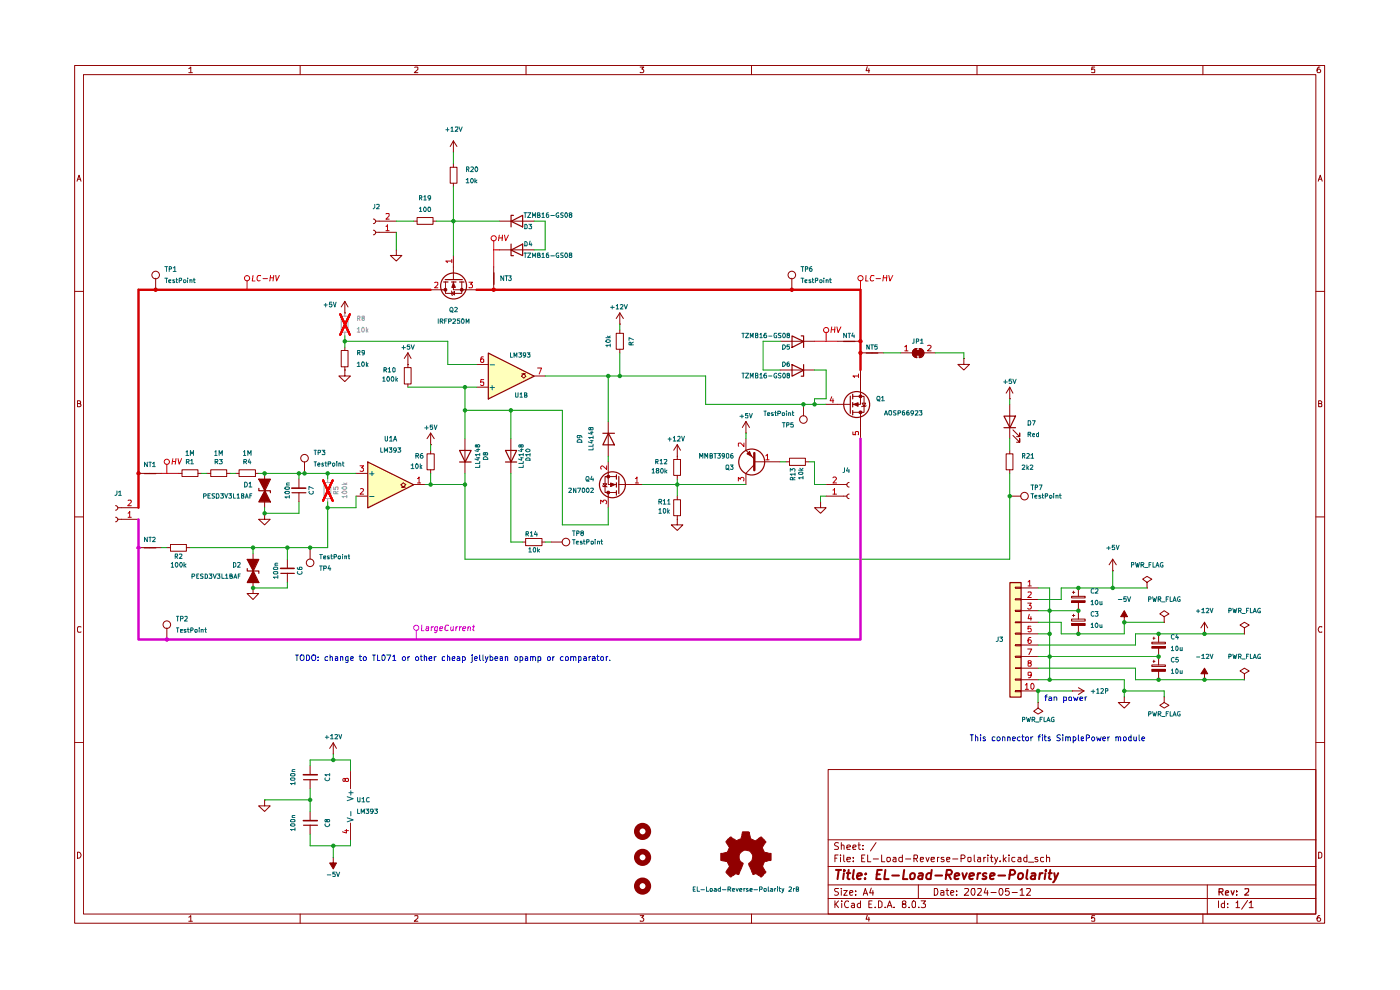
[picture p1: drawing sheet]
<svg xmlns="http://www.w3.org/2000/svg" width="297mm" height="210mm" viewBox="0 0 297 210" stroke-linecap="round" stroke-linejoin="round" font-family="sans-serif">
<g fill="none" stroke="#910000" stroke-width=".21">
<path d="M15.8 13.9h265.2v181.9h-265.2zM17.7 15.8h261.4v178.1h-261.4zM40 14.6l.5-.4v1.2M40 15.4h.8M63.7 13.9v1.9M88 14.3l.6-.1v.5l-.7 .7h.7M111.6 13.9v1.9M135.8 14.2h.8l-.5 .4 .5 .3-.1 .4h-.7M159.4 13.9v1.9M184 14.1l-.3 .9h.8M184.3 14.6v.8M207.3 13.9v1.9"/>
<path d="M232.2 14.2h-.6v.6l.1-.2h.4l.1 .2v.5h-.6M255.2 13.9v1.9M280 14.2a.55 .55 0 0 0-.6 .5l.2 .7h.4l.2-.2v-.3l-.3-.3h-.2l-.3 .3M16.3 38.4l.5-1.2 .4 1.2M16.5 38h.6M279.7 38.4l.4-1.2 .4 1.2M279.7 38h.6M15.8 61.8h1.9M279.1 61.8h1.9M16.4 85.6h.6v-.5l-.6-.1v1.3h.5l.3-.4-.3-.3M279.7 85.6h.5l.2-.3-.2-.3h-.5v1.3h.5l.2-.1v-.4l-.2-.2M15.8 109.6h1.9"/>
<path d="M279.1 109.6h1.9M17.2 133l-.6-.1-.2 .3v.7l.2 .2 .6-.1M280.4 133l-.5-.1-.2 .5 .2 .7 .5-.1M15.8 157.5h1.9M279.1 157.5h1.9M175.7 163.2h103.4v30.7h-103.4zM175.7 178.1h103.4M177.9 178.8l-.6-.1-.3 .4 .1 .2a.56 .56 0 0 1 .6 .3 .56 .56 0 0 1 0 .6h-.7M178.5 179.4l.1-.2 .5 .2v.8M178.5 178.7v1.5M179.7 179.7l.7-.1-.1-.3-.4-.1-.2 .2v.8h.6M180.9 179.7l.7-.1-.2-.4h-.3l-.2 .2v.6l.1 .2h.5"/>
<path d="M182 179.2h.5M182.2 178.7v1.3l.1 .2h.2M183.1 179.3v.1M185.8 178.7l-1.1 1.8M16.4 180.8a.65 .65 0 0 1 .8 .6 .65 .65 0 0 1-.8 .6zM40 194.6l.5-.4v1.2M40 195.4h.8M63.7 193.9v1.9M88 194.3l.6-.1v.5l-.7 .7h.7M111.6 193.9v1.9M135.8 194.2h.8l-.5 .5 .5 .2-.1 .4h-.7M159.4 193.9v1.9"/>
<path d="M175.7 190.6h103.4M175.7 187.7h103.4M175.7 183.8h103.4M177.1 191.1v1.4M177.1 182h.4M177.3 191.8l.6 .7M177.8 181.4h-.7v1.4M177.9 188.5l-.8 .1v.4l.6 .2 .2 .4-.4 .3-.5-.1M177.9 191.1l-.8 .8M178.3 181.4v.1M178.3 181.9v.9M178.5 188.5v.1"/>
<path d="M178.5 188.9v1M178.6 191.1v.2M178.6 191.6v.9M179 188.9h.7l-.7 1h.7M179 181.4v1.1l.2 .3M179.7 182.3l.7-.1-.1-.3h-.6v.1v.7h.6M180 191.3v-.1a.7 .7 0 0 0-.9 .5 .7 .7 0 0 0 .6 .8l.3-.1M180.3 189.4l.6-.2-.1-.3-.5 .1v.7l.1 .2 .4-.1M180.7 191.7l.4-.1 .2 .2v.7M181 182.6v.2M181 181.9v.1M181.3 191.9l-.7 .3 .2 .3 .5-.1"/>
<path d="M181.5 189.7v.2M181.5 189v.1M182.5 191.7a.45 .45 0 0 0-.6 .2l.1 .5h.5M182.5 191.1v1.4M182.8 182h.4M183.1 180.1v.1M183.1 189.9l.5-1.4 .5 1.4M183.2 189.5h.8M183.5 181.4h-.7v1.4h.7M184 194.1l-.3 .9h.8M184.1 181.4v1.4h.6M184.3 194.6v.8"/>
<path d="M184.3 191.8h.5M184.8 188.4l-.3 1h.8M185 191.1h-.7v1.4h.7M185.2 188.9v1M185.3 182.2h1.1M185.7 192.4v.1M186.4 191.1h.3l.4 .3v.8l-.4 .3h-.3zM187 181.4v1.4h.7M187.8 192.4v.1M188.2 192.5l.5-1.4 .5 1.4M188.2 181.9h.5l.2 .6a.45 .45 0 0 1-.7 .2zM188.4 192.1h.7"/>
<path d="M189.5 181.9h.5l.1 .9M189.7 192.4v.1M190.1 182.2h-.4l-.3 .3 .3 .3 .4-.1M191.4 181.9h-.6l-.1 .6a.52 .52 0 0 0 .7 .2M191.4 181.4v1.4M191.7 191.8l-.3-.2v-.3l.3-.2 .4 .1v.5l-.7 .2v.5a.48 .48 0 0 0 .7 0 .48 .48 0 0 0 0-.6h-.2M192.1 182.2h1.1M192.9 192.4v.1M193.5 191.3l.4-.2 .3 .2-.1 1.1h-.6zM193.9 182.1l.7-.1 .1-.5-.3-.1h-.5v1.4M194.2 182.1l.5 .7M194.8 187.7v2.9"/>
<path d="M194.9 192.4v.1M195.2 182.3l.7-.1-.1-.3h-.5l-.1 .1 .1 .7h.5M195.4 191.1h.9l-.5 .6 .5 .1v.6h-.9M196.4 181.9l.4 .9 .3-.9M197.5 182.3l.7-.1v-.3h-.6l-.1 .1 .1 .7h.6M198.2 188.5h.5a.83 .83 0 0 1 .2 .9 .83 .83 0 0 1-.7 .5zM198.9 181.9v.9M199.2 181.9h-.2l-.1 .2M199.6 189h.6v.9M200.2 189.2l-.6 .2v.4h.6M200.2 181.9h-.5l-.1 .1 .6 .4v.3h-.6M200.7 188.9h.6"/>
<path d="M200.8 182.3l.7-.1-.1-.3h-.5l-.1 .1 .1 .7h.5M200.9 188.5v1.2l.4 .2M201.7 189.4l.7-.2-.1-.2-.5-.1-.1 .2 .1 .7h.5M202.1 182.2h1.1M202.9 189.7v.2M202.9 189v.1M203.9 182.1h.6l.2-.2v-.3l-.2-.2h-.6v1.4M204.6 188.6l.7-.1 .2 .3-.9 1.1h.9M205.4 181.9l.6 .1v.6l-.3 .2-.4-.2zM206.2 188.6l.5-.1a1.1 1.1 0 0 1-.2 1.4l-.3-.2-.2-.4zM206.7 181.4v1.1l.1 .3M207.3 193.9v1.9"/>
<path d="M207.4 188.6l.7-.1 .1 .3-.8 1.1h.8M207.4 181.9h.5l.1 .9M208 182.2h-.5l-.1 .3 .1 .3 .5-.1M208.7 181.9v.9M209.1 188.4l-.3 1h.8M209.1 181.9h-.2l-.2 .2M209.5 188.9v1M209.6 181.4v.1M209.6 181.9v.9M210.1 181.9h.6M210.2 189.3h1.1M210.3 181.4v1.3l.4 .1"/>
<path d="M211 181.9l.3 .9M211.7 181.9l-.7 1.4M212.1 188.5a.75 .75 0 0 1 .8 .6 .75 .75 0 0 1-.5 .8 .89 .89 0 0 1-.3-1.4zM212.2 182.6v.2M212.9 181.4v1.4M213 182.2l.4 .6M213.4 181.9l-.5 .5M214 188.5h-.6l-.1 .6 .1-.1h.5l.2 .2-.1 .5-.1 .2h-.5l-.1-.2M214 181.4v.1M214 181.9v.9M214.7 189.3h1.1M215.3 181.9h-.5l-.2 .2v.4l.3 .3 .4-.1"/>
<path d="M216 181.9h.5l.1 .9M216.4 188.8l.4-.3v1.4M216.4 189.9h.9M216.6 182.2h-.5l-.2 .3 .2 .3 .5-.1M217.8 188.6l.6-.1 .2 .2-.1 .4-.7 .8h.8M217.8 181.9h-.5l-.1 .2v.4l.2 .3 .4-.1M217.8 181.4v1.4M218.2 182.9h1.1M220.1 181.9h-.5l-.1 .1 .6 .4v.3h-.6M221.4 181.9h-.5l-.2 .2v.4l.3 .3 .4-.1M222 182l.6-.1 .1 .9M222 181.4v1.4"/>
<path d="M232.2 194.2h-.6v.6l.1-.1h.4l.1 .1v.5h-.6M255.2 193.9v1.9M256.1 187.7v6.2M258.5 191.1v1.4M259.8 191.7l-.5-.1-.2 .3 .1 .5h.6M259.8 191.1v1.4M260.4 192.4v.1M260.4 191.7v.1M262.2 191.5l.4-.4v1.4M262.2 192.5h.8M264.7 191l-1.3 1.9M265 191.5l.3-.2 .1-.2v1.4"/>
<path d="M265 192.5h.9M279.7 180.8h.4l.3 .3v.6l-.3 .3h-.4zM280 194.2a.55 .55 0 0 0-.6 .5l.2 .7h.4l.2-.2v-.3l-.3-.2h-.2l-.3 .2"/>
</g>
<path d="M258.6 189.2h.7l.2-.3-.1-.3-.8-.1v1.4M259 189.2l.5 .7M260 189.4l.6-.1-.1-.4-.4 .1-.1 .7 .1 .2h.5M261.2 188.9l.3 1 .3-1M262.3 189.8v.1M262.3 189v.2M264.1 188.6l.7-.1 .1 .6-.9 .8h.9" fill="none" stroke="#910000" stroke-width=".25"/>
<g fill="none" stroke="#910000" stroke-width=".42">
<path d="M177.3 184.5h1.1M177.9 184.5l-.2 2M179 185.2l-.1 1.3M179.1 184.5v.3M179.6 185.2h.8M180 184.5l-.2 1.7 .4 .3M181.1 184.5l-.2 1.7 .2 .3M181.8 185.9l1-.3v-.3a.6 .6 0 0 0-.9 .2v.9h.7M183.5 186.3v.2M183.7 185.3l.1 .1-.2 .1 .1-.2-.1 .2M186 185.5h.6M187.1 184.5h-1l-.2 2h.9"/>
<path d="M187.8 184.5l-.2 2h.9M189.3 185.7h1.4M191.8 184.5l-.2 2h.9M193.1 185.5l.4-.3 .5 .2v.7l-.2 .3-.5 .1-.2-.2zM194.9 185.3h.8l-.1 1.2M195.7 185.6a.85 .85 0 0 0-.9 .5l.2 .4 .6-.1M197.5 185.3a.65 .65 0 0 0-.9 .2l-.1 .6 .1 .3h.8M197.7 184.5l-.3 2M198.4 185.7h1.5M200.8 185.5h.9l.3-.5-.1-.2-.3-.3h-.7l-.3 2M201.2 185.5l.5 1M202.6 185.9l.9-.3-.1-.3a.6 .6 0 0 0-.8 .2v.9h.7"/>
<path d="M204.2 185.2l.3 1.3 .6-1.3M205.7 185.9l.9-.3-.1-.3a.6 .6 0 0 0-.8 .2v.9h.7M207.5 185.2l-.2 1.3M208 185.2l-.6 .3M209.3 185.3a.48 .48 0 0 0-.8 .2l.2 .4 .5 .1 .1 .2a.6 .6 0 0 1-.9 .2M210 185.9l.9-.3v-.3l-.5-.1-.3 .3v.9h.7M211.8 185.7h1.4M214.2 185.5h.9l.3-.3-.1-.4-.3-.3h-.7l-.2 2M216.1 185.4l.6-.2 .3 .3v.6l-.5 .4-.4-.1-.2-.3zM218 184.5l-.3 1.7 .3 .3M218.8 185.3h.8l-.1 1.2M219.7 185.6l-.7 .1-.3 .4 .2 .4 .7-.1"/>
<path d="M220.6 185.2l-.2 1.3M221.2 185.2l-.4 .1-.2 .2M221.8 185.2l-.2 1.3M221.9 184.5v.3M222.5 185.2h.6M222.8 184.5l-.3 1.7 .5 .3M223.6 185.2l.3 1.3M224.5 185.2a3.5 3.5 0 0 1-1.1 2"/>
</g>
<path d="M103.5 74.8l9.8 5-9.8 4.8z" fill="#ffb"/>
<path d="M72.2 66.7l2 4.3M74.2 66.7l-2 4.3M68.5 101.9l2.1 4.3M70.6 101.9l-2.1 4.3" fill="none" stroke="#f10000" stroke-width=".42"/>
<g fill="#ffb">
<path d="M78 98l9.7 4.8-9.7 4.9z"/>
<path d="M214.2 123.5h2.4v24.3h-2.4z"/>
</g>
<path d="M103.6 74.9l9.7 4.9-9.7 4.8zM130.8 100.7v.9M130.8 102.4v.9M130.8 104.1v.9M131.3 101.1v3.6" fill="none" stroke="#910000" stroke-width=".25"/>
<path d="M101.1 77.3h2.4M110.6 79.3h.5l-.5 .5 .5 .4 .5-.4-.5-.5h.5M113.3 79.8h2.4M101.1 82.1h2.4M129 100.4v2.4h1.7M129 104.5v.7M129.5 102.4l1 .4-1 .4zM130.7 101.1h-2.3v3.4h2.3M131.2 102.8h2.7" fill="none" stroke="#910000" stroke-width=".21"/>
<path d="M104 77.4h.9M104 82.2h.9M104.4 81.8v.9" fill="none" stroke="#006665" stroke-width=".21"/>
<path d="M102.5 75.7l-.4 .1-.2 .8 .3 .3 .4-.1v-.5l-.2-.2h-.2l-.3 .3M114 78.1h.9l-.5 1.2M102.6 80.5h-.6l-.1 .6 .6-.1 .1 .6-.2 .2h-.3l-.2-.2" fill="none" stroke="#b90000" stroke-width=".21"/>
<path d="M129.5 102.4l1 .4-1 .4z" fill="#910000"/>
<path d="M127.8 103l.1 .2 .9 .1M127.9 102.6h.8l-.3 .6zM128.8 100.9h.4v.4h-.4z" fill="none" stroke="#910000" stroke-width=".21"/>
<circle cx="129.9" cy="102.8" r="2.75" fill="none" stroke="#910000" stroke-width=".25"/>
<path d="M128.8 100.9h.4v.4h-.4z" fill="#910000"/>
<path d="M128.8 104.3h.4v.4h-.4z" fill="none" stroke="#910000" stroke-width=".21"/>
<path d="M128.8 104.3h.4v.4h-.4z" fill="#910000"/>
<g fill="none" stroke="#910000" stroke-width=".21">
<path d="M129 89.4v7.4M129 98v2.4M142.9 97.5h1.5v3.3h-1.5zM143.7 96.8h.1M143.7 94.3v3.2M143.7 94.3l-.8 1.2M143.7 94.3l.7 1.2M158.2 95.5l1.8 1.9M158.5 96.3l.5-.5 .4 1zM160 98.6l-1.8 1.8M166.7 98h.8M167.5 97.2h3.4v1.5h-3.4z"/>
<path d="M170.9 98h.7M129 105.2v2.5M133.9 102.8h2.4M143.7 100.8v.8"/>
</g>
<path d="M128.7 98.8v.8l-.9-.8-.4 .3 .2 .4M127.4 106.9v-.8l.5 .4 .2-.4h.3l.3 .2v.4l-.2 .2M134.8 101.5l.3-.3v1.2M134.8 102.4h.7" fill="none" stroke="#b90000" stroke-width=".21"/>
<path d="M127.9 91.9h2.4M129.1 91.9l1.2 2.5h-2.4z" fill="none" stroke="#910000" stroke-width=".25"/>
<path d="M160 96.1v3.6" fill="none" stroke="#910000" stroke-width=".51"/>
<path d="M158.5 96.3l.5-.5 .4 1z" fill="#910000"/>
<g fill="none" stroke="#910000" stroke-width=".25">
<path d="M168 77.3l2.5 1.2-2.5 1.3zM168 71.2l2.5 1.2-2.5 1.3zM170 71.2h.5v2.5M170.5 77.3v2.5h-.5"/>
<circle cx="159.5" cy="98" r="2.75"/>
</g>
<g fill="none" stroke="#910000" stroke-width=".21">
<path d="M168 59v2.5M130.7 70.7h1.6v3.4h-1.6zM131.5 68.8h.1M131.5 66.4v2.4M131.5 70v.7M131.5 74.1v.7M131.5 66.4l-.8 1.2M131.5 66.4l.8 1.2M165.5 78.5h7.3M165.5 72.4h7.3M158.2 91.9h.1M158.2 89.4v2.5"/>
<path d="M158.2 93.1v2.4M158.2 89.4l-.7 1.3M158.2 89.4l.8 1.3M160 98h5.5M170.4 85.8v2.4M110.8 115h.7M111.5 114.2h3.5v1.5h-3.5zM115 115h.7M116.9 115h2.4M142.9 106h1.5v3.4h-1.5zM143.7 110.2v1.1h-1.3l1.3 1.2 1.2-1.2h-1.2M143.7 110.2h.1"/>
<path d="M143.7 105.2v.8M143.7 109.4v.8M158.2 100.4v2.4M70.7 181.9v1.2h-.8l.8 1.2 .7-1.2h-.7"/>
<circle cx="168" cy="58.3" r=".8"/>
<circle cx="170.4" cy="89" r=".8"/>
<circle cx="120.1" cy="115" r=".8"/>
</g>
<path d="M157.8 94v.7l-.7-.7-.5 .1 .1 .6M162.5 96.7l.3-.3v1.1M162.5 97.5h.7M156.6 102v-.7l.5 .4v-.4h.6v.7" fill="none" stroke="#b90000" stroke-width=".21"/>
<path d="M70.7 181.9v1.2h.7l-.7 1.2-.8-1.2h.8z" fill="#910000"/>
<g fill="none" stroke="#910000" stroke-width=".21">
<path d="M53.7 119.8v2.5M35.4 133.2v2.4M70.7 159.9h.1M70.7 157.6l-.8 1.2M70.7 157.6v2.3M70.7 157.6l.7 1.2M70.7 181.9h.1"/>
<circle cx="35.4" cy="132.5" r=".8"/>
</g>
<path d="M53.7 121.1l1.2 2.5h-2.4z" fill="none" stroke="#910000" stroke-width=".25"/>
<path d="M53.7 121.1l1.2 2.4h-2.5z" fill="#910000"/>
<path d="M52.5 118.7h2.4l-1.2 2.4zM52.5 120.6v.5h2.4v.5" fill="none" stroke="#910000" stroke-width=".25"/>
<path d="M52.4 118.6h2.5l-1.2 2.5z" fill="#910000"/>
<g fill="none" stroke="#910000" stroke-width=".21">
<path d="M33 59v2.5M72.4 74.3h1.4v3.5h-1.4zM73.2 66.4h.1M73.2 78.5v1.3h-1.3l1.3 1.1 1.1-1.1h-1.1M73.2 78.5h.1M73.2 63.9l-.8 1.2M73.2 63.9v2.5M73.2 73.7v.6M73.2 77.8v.7M73.2 63.9l.6 1.2M85.8 78h1.4v3.5h-1.4zM86.5 77.3h.1"/>
<path d="M86.5 74.8l-.7 1.2M86.5 74.8v3.2M86.5 74.8l.7 1.2M44.7 99.7h3.4v1.4h-3.4zM64.6 98v2.4M86.5 81.5v.6M29.4 100.4h4.8M43.9 100.4h.8M48.1 100.4h.7M53.7 117.4v2.4M56.1 102.8v2.4M61 118.6v2"/>
<path d="M65.8 116.2v2.4M75.5 100.4h2.5M75.5 105.2h2.5M85 103.3h.6l-.6-.5 .6-.4 .5 .4-.5 .5h.5M87.7 102.8h2.5M53.7 124.7v1.2h1.2l-1.2 1.3-1.3-1.3h1.3M53.7 124.7h.1M53.7 122.3v2.4M61 121.6v1.9M56.1 169.7v1.2h1.2l-1.2 1.2-1.2-1.2h1.2M56.1 169.7h.1M65.8 162.4v1.9"/>
<path d="M65.8 165.4v1.9M65.8 172.1v2M65.8 175v2"/>
<circle cx="33" cy="58.3" r=".8"/>
<circle cx="64.6" cy="97.2" r=".8"/>
<circle cx="65.8" cy="119.4" r=".8"/>
</g>
<path d="M59.5 120.6h2.9M64.3 164.3h3M64.3 174.1h3" fill="none" stroke="#910000" stroke-width=".34"/>
<path d="M78 98l9.8 4.8-9.8 4.9zM30.6 100.5h2.5M56.2 104.1l1.2 2.4h-2.5zM59.6 121.6h2.8M64.4 165.4h3M64.4 175.1h3" fill="none" stroke="#910000" stroke-width=".25"/>
<g fill="none" stroke="#d40000" stroke-width=".21">
<path d="M52.4 59.5v2M35.4 98.5v1.9"/>
<circle cx="52.4" cy="59" r=".55"/>
<circle cx="35.4" cy="98" r=".55"/>
</g>
<path d="M72.4 67.1h1.4v3.3h-1.4zM73.2 66.4v.7M73.2 70.4v.8M68.8 102.4h1.4v3.4h-1.4zM69.5 101.6v.8M69.5 105.8v.6" fill="none" stroke="#a0a0a0" stroke-width=".21"/>
<path d="M72.2 66.7l2 4.3M74.2 66.7l-2 4.3M68.5 101.9l2.1 4.3M70.6 101.9l-2.1 4.3" fill="none" stroke="#f10000" stroke-width=".42"/>
<path d="M76.4 98.8h.7l-.4 .4 .4 .3-.1 .4h-.6M76.5 103.7l.4-.1 .2 .4-.7 .8h.7M88.6 101.5h.1l.2-.3v1.2M88.6 102.4h.6" fill="none" stroke="#b90000" stroke-width=".21"/>
<path d="M78.9 100v.9M78.4 105.3h.9M78.4 100.5h.9" fill="none" stroke="#006665" stroke-width=".21"/>
<path d="M56.1 104.1l1.2 2.3h-2.4z" fill="#910000"/>
<path d="M54.9 103.6v.5h2.5v.4M54.9 101.6h2.5l-1.2 2.5z" fill="none" stroke="#910000" stroke-width=".25"/>
<path d="M54.9 101.6h2.4l-1.2 2.5z" fill="#910000"/>
<g fill="none" stroke="#910000" stroke-width=".21">
<path d="M95.5 35.5h1.4v3.4h-1.4zM96.2 32.3h.1M96.2 29.9v2.4M96.2 34.7v.8M96.2 38.9v.7M96.2 29.9l-.7 1.2M96.2 29.9l.7 1.2M94.5 59.8v2.4h3.5v-2.4M96.2 59.8v1.7h2.4M96.2 56.6v2.7M93.8 61.5h.7M96.2 60l.4 1h-.8z"/>
<path d="M38.6 99.7h3.4v1.4h-3.4zM50.7 99.7h3.5v1.4h-3.5zM24.5 107.3a.49 .49 0 0 1 .5 .4 .49 .49 0 0 1-.5 .5M24.5 109.7a.49 .49 0 0 1 .5 .5 .49 .49 0 0 1-.5 .5M25 107.7h4.4M25 110.2h4.4M29.4 116.2h4.8M37.8 100.4h.8M42 100.4h.8M50 100.4h.7M54.2 100.4h.7M56.1 108.9v1.3h1.2l-1.2 1.1-1.2-1.1h1.2"/>
<path d="M56.1 108.9h.1M56.1 100.4v2.4M56.1 105.2v2.5M63.4 101.6v1.9M63.4 104.5v1.9"/>
</g>
<path d="M61.9 103.5h3" fill="none" stroke="#910000" stroke-width=".34"/>
<path d="M94.1 59.8h.9M94.4 59.3h3.7M95.8 59.8h.9M97.5 59.8h.9M30.6 116.2h2.5M61.9 104.5h3" fill="none" stroke="#910000" stroke-width=".25"/>
<path d="M27.2 108.9l.3-.4v1.2M27.2 106.2l.6-.1 .1 .3-.8 .9h.8M27.2 109.7h.7" fill="none" stroke="#b90000" stroke-width=".21"/>
<path d="M96.2 60l.4 1h-.8z" fill="#910000"/>
<path d="M95.8 61.7v.9l.2 .1M95.8 62.2l.6-.4v.8zM97.8 61.2h.4v.5h-.4z" fill="none" stroke="#910000" stroke-width=".21"/>
<circle cx="96.2" cy="60.7" r="2.75" fill="none" stroke="#910000" stroke-width=".25"/>
<path d="M97.8 61.2h.4v.5h-.4z" fill="#910000"/>
<path d="M94.3 61.2h.4v.5h-.4z" fill="none" stroke="#910000" stroke-width=".21"/>
<path d="M94.3 61.2h.4v.5h-.4z" fill="#910000"/>
<g fill="none" stroke="#910000" stroke-width=".21">
<path d="M79.2 46.5a.49 .49 0 0 1 .5 .4 .49 .49 0 0 1-.5 .5M79.2 48.8a.49 .49 0 0 1 .5 .5 .49 .49 0 0 1-.5 .5M79.7 46.9h4.4M79.7 49.3h4.4M84.1 53v1.2h1.2l-1.2 1.2-1.3-1.2h1.3M84.1 53h.1M87.7 46.9h.8M88.5 46.1h3.4v1.5h-3.4zM91.9 46.9h.6M96.2 54.2v2.4M104.7 56.6v4.9M105.9 46.9h7.4"/>
<path d="M105.9 53h7.4M91.4 61.5h2.4M98.6 61.5h2.5M35.4 116.2h.8M36.2 115.5h3.3v1.4h-3.3zM39.5 116.2h.8M74.3 163.6v3.7M74.3 174.6v3.6M154.4 178l.5-.5 1.2 .8 1-.3 .5-1.6h1.2l.2 .2v.4a1.05 1.05 0 0 0 .8 1.1l.4 .3 1.3-.9 1 1.1-.5 .8a.91 .91 0 0 0 .6 1.4l1 .2v1.5l-.8 .1a1.03 1.03 0 0 0-1 1.2l.7 1.2-1 1-.6-.3a.75 .75 0 0 0-1.1-.2l-.9-1.9-.1-.5a1.48 1.48 0 0 0 .6-2.2 1.48 1.48 0 0 0-2.3 0 1.48 1.48 0 0 0 .6 2.2l-1 2.4-.6-.2-1.2 .7-.9-1 .8-1.2-.5-1.1-1.4-.2v-1.5l.7-.1a.76 .76 0 0 0 .9-.6l.3-.6-.8-1.1z"/>
</g>
<path d="M81.9 48h.1l.2-.3v1.2M81.9 45.4h.7v.4l-.7 .7h.7M81.9 48.9h.7M92.2 59.9h.7v.5l-.7 .6h.7M95.8 55.4h-1.2l.3 .3M95.8 55v.7M99.5 59.9h.7l-.4 .4 .4 .2v.4l-.1 .1h-.6M73.2 176.2h.7M73.2 165.4l.3-.3 .4 .1v.5h-.6l-.3-.6a.35 .35 0 0 0-.3 .3 .35 .35 0 0 0 .3 .4l.2-.3M73.5 175.9v.8l-.9-.3" fill="none" stroke="#b90000" stroke-width=".21"/>
<path d="M104.8 57.9v2.4M108.4 46.9l2.5-1.2v2.4zM108.4 51.8v2.4h.5M108.4 53l2.5-1.2v2.4zM108.9 45.7h-.5v2.4" fill="none" stroke="#910000" stroke-width=".25"/>
<g fill="none" stroke="#d40000" stroke-width=".21">
<path d="M104.7 51.1v1.9"/>
<circle cx="104.7" cy="50.5" r=".55"/>
</g>
<g fill="none" stroke="#d400c9" stroke-width=".21">
<path d="M88.3 133.7v1.9"/>
<circle cx="88.3" cy="133.2" r=".55"/>
</g>
<path d="M73.7 173.5l1.2 .4-1.2 .4M73.7 169l1.2 .4-1.2 .4M74 168.1h.9M74.4 167.7v1M74.4 172.1v1" fill="none" stroke="#006665" stroke-width=".21"/>
<g fill="none" stroke="#910000" stroke-width="1.2">
<circle cx="136.3" cy="176.4" r="1.23"/>
<circle cx="136.3" cy="188" r="1.23"/>
<circle cx="136.3" cy="181.9" r="1.23"/>
</g>
<path d="M154.4 178l.5-.5 1.2 .8 1-.3 .5-1.6h1.2l.2 .2v.4a1.05 1.05 0 0 0 .8 1.1l.4 .3 1.3-.9 1 1.1-.5 .8a.91 .91 0 0 0 .6 1.4l1 .2v1.5l-.8 .1a1.03 1.03 0 0 0-1 1.2l.7 1.1-.1 .3-.9 .8-.6-.3a.75 .75 0 0 0-1.1-.2l-.9-1.9-.1-.5a1.48 1.48 0 0 0 .6-2.2 1.48 1.48 0 0 0-2.3 0 1.48 1.48 0 0 0 .6 2.2l-1 2.4-.6-.2-1.2 .7-.9-1 .8-1.2-.5-1.1-1.4-.2v-1.5l.7-.1a.76 .76 0 0 0 .9-.6l.3-.6-.8-1.1z" fill="#910000"/>
<path d="M97.5 95.5h2.5l-1.3 2.5zM97.5 98h2.5M107.2 95.5h2.4l-1.2 2.5zM107.2 98h2.4M214.3 123.6h2.3v24.3h-2.3z" fill="none" stroke="#910000" stroke-width=".25"/>
<g fill="none" stroke="#910000" stroke-width=".21">
<path d="M90.6 96.3h1.5v3.4h-1.5zM91.4 94.3h.1M91.4 91.9l-.8 1.2M91.4 91.9v2.4M91.4 95.5v.8M91.4 99.7v.7M91.4 91.9l.7 1.2M98.6 93.1v7.3M108.4 93.1v7.3M215.4 139.2h1.2v.2h-1.2zM215.4 136.7h1.2v.3h-1.2zM215.4 134.3h1.2v.2h-1.2z"/>
<path d="M215.4 131.9h1.2v.2h-1.2zM215.4 129.5h1.2v.2h-1.2zM215.4 127h1.2v.3h-1.2zM215.4 124.5h1.2v.3h-1.2zM216.6 124.7h3.6M216.6 127.2h3.6M216.6 129.5h3.6M216.6 132h3.6M216.6 134.5h3.6M216.6 136.8h3.6M216.6 139.3h3.6M238.5 130.8h-.8l.8-1.3 .7 1.3h-.7v1.2"/>
<path d="M215.4 146.5h1.2v.2h-1.2zM215.4 144h1.2v.3h-1.2zM215.4 141.6h1.2v.2h-1.2zM216.6 146.6h3.6M216.6 141.7h3.6M216.6 144.2h3.6M220.2 149v1.2l1 .7-1 .6-.9-.6 .9-.7M220.2 149h.1M227.5 146.6h.1M227.5 146.6h2.5M228.8 145.9l1.2 .7M230 146.6l-1.2 .7"/>
<path d="M238.5 147.8v1.2h1.2l-1.2 1.2-1.3-1.2h1.3M238.5 147.8h.1"/>
</g>
<g fill="none" stroke="#b90000" stroke-width=".21">
<path d="M218 127.9h.8l-.4 .5h.3l.1 .2-.1 .5-.5 .1-.2-.2M218 137.7h.9l-.6 1.2M218.1 123.4l.3-.3v1.2M218.1 125.6h.6l.1 .3-.8 .8h.8M218.1 124.3h.7M218.4 130.3l-.3 .9h.8M218.7 132.8h-.6v.6l.4-.1 .3 .2-.1 .4h-.6M218.7 135.2l-.4 .1-.2 .3v.7l.2 .2 .4-.1v-.6l-.4-.1-.2 .3M218.7 130.8v.8M217.5 145.3l.3-.3v1.2M217.5 146.2h.7M218.3 140.6l-.2-.1v-.3h.6v.3l-.6 .2 .1 .6 .5-.1a.36 .36 0 0 0-.2-.6"/>
<path d="M218.7 145.2l.2-.2a.68 .68 0 0 1 .5 .6 .68 .68 0 0 1-.5 .6l-.2-.2zM218.8 143.1l-.1 .2h-.5l-.1-.6 .6-.1 .1 .1-.2 1-.4 .1"/>
</g>
<path d="M238.5 129.5l.7 1.3h-.7v1.2v-1.2h-.8z" fill="#910000"/>
<g fill="none" stroke="#910000" stroke-width=".21">
<path d="M177.7 72.4h4.8M182.5 74.8h5M194.2 74.3h1v1.1h-1zM204.5 76v1.3h1.2l-1.2 1.2-1.3-1.2h1.3M204.5 76h.1M213.4 96.3h1.5v3.4h-1.5zM214.2 84.6h.1M214.2 82.1v2.5M214.2 85.8v7.3M214.2 95.5v.8M214.2 99.7v.7M214.2 82.1l-.8 1.3"/>
<path d="M214.2 82.1l.7 1.3M214.9 92.4l1.4 1.4v-.7v.7h-.7M214.9 91.2l1.4 1.4v-.7v.7h-.7M174.1 106.4v1.3h-1.3l1.3 1.2 1.2-1.2h-1.2M174.1 106.4h.1M175.3 105.2h4.4M175.3 102.8h4.4M180.1 102.3a.49 .49 0 0 0-.5 .5 .49 .49 0 0 0 .5 .5M180.1 104.8a.49 .49 0 0 0-.5 .5 .49 .49 0 0 0 .5 .5M214.2 105.2h2.4M236.1 118.6l-.8 1.2M236.1 118.6v2.5"/>
<path d="M236.1 118.6l.7 1.2M227.3 127.4h2.9v.4h-2.9zM227.3 126.5h2.9v.3h-2.9zM227.3 132.3h2.9v.4h-2.9zM227.3 131.3h2.9v.4h-2.9zM227.5 125.6h.5M227.5 130.6h.5M227.8 125.4v.5M227.8 130.3v.5M228.8 124.7v1.8M228.8 127.8v3.5M228.8 132.7v1.8"/>
<path d="M236.1 121.1h.1M238.5 132h.1M243.3 123.5l1-.6-1-.6-.9 .6 .9 .6v1.2M243.3 124.7h.1"/>
<circle cx="217.3" cy="105.2" r=".8"/>
</g>
<path d="M227.3 127.6h2.9" fill="none" stroke="#910000" stroke-width=".34"/>
<path d="M227.3 132.5h2.9" fill="none" stroke="#910000" stroke-width=".42"/>
<path d="M178.9 72.4h2.5M183.8 74.9h2.4M213 88.3h2.4l-1.1 2.4zM213 90.7h2.4" fill="none" stroke="#910000" stroke-width=".25"/>
<g fill="none" stroke="#d40000" stroke-width=".21">
<path d="M182.5 59.5v2M175.3 70.4v2"/>
<circle cx="182.5" cy="59" r=".55"/>
<circle cx="175.3" cy="70" r=".55"/>
</g>
<path d="M176.7 104l.3-.4v1.2M176.7 101.3l.2-.1h.3l.3 .2-.8 1h.8M176.7 104.8h.8" fill="none" stroke="#b90000" stroke-width=".21"/>
<path d="M194.2 74.3h1v1.1h-1z" fill="#910000"/>
<path d="M194.5 73.9a.97 .97 0 0 0-.9 1 .97 .97 0 0 0 .9 1" fill="none" stroke="#910000" stroke-width=".21"/>
<path d="M193.8 74.2l.7-.3v1.9a.97 .97 0 0 1-.9-.6 .97 .97 0 0 1 .2-1z" fill="#910000"/>
<path d="M194.5 73.9v2M195 73.9a.97 .97 0 0 1 1 1 .97 .97 0 0 1-1 1z" fill="none" stroke="#910000" stroke-width=".21"/>
<path d="M195 73.9a.97 .97 0 0 1 1 .9 .97 .97 0 0 1-1 1z" fill="#910000"/>
<path d="M191.1 74.8h2.4M195.9 74.8h2.5M177.7 85.8h2.6M180.8 84.1h2.5v3.4h-2.5M181.1 85.8l.9-.4v.8zM182.5 80.9v4.9h-1.7M182.5 87.5v3.2" fill="none" stroke="#910000" stroke-width=".21"/>
<path d="M191.9 73.6l.4-.4v1.2M191.9 74.4h.7M196.8 73.3l.5-.1 .2 .3-.7 .9h.7" fill="none" stroke="#b90000" stroke-width=".21"/>
<path d="M180.4 84v3.7M180.9 83.6v1M180.9 85.4v.9M180.9 87.1v.9" fill="none" stroke="#910000" stroke-width=".25"/>
<path d="M181.1 85.8l.9-.4v.8z" fill="#910000"/>
<path d="M182.3 83.9h.4v.4h-.4zM182.9 85.5h.7l-.3 .7zM183.7 86l-.1 .2-.8 .1" fill="none" stroke="#910000" stroke-width=".21"/>
<circle cx="181.7" cy="85.8" r="2.75" fill="none" stroke="#910000" stroke-width=".25"/>
<path d="M182.3 83.9h.4v.4h-.4z" fill="#910000"/>
<path d="M182.3 87.2h.4v.5h-.4z" fill="none" stroke="#910000" stroke-width=".21"/>
<path d="M182.3 87.2h.4v.5h-.4z" fill="#910000"/>
<g fill="none" stroke="#910000" stroke-width=".21">
<path d="M182.5 78.5v2.4M175.3 85.8h2.4M182.5 90.7v2.4M244.3 137.2h2.9v.3h-2.9zM244.3 136.2h2.9v.4h-2.9zM244.6 135.4h.4M244.8 135.1v.5M245.8 134.5v1.7M245.8 137.5v3.6M247 130.8l1-.6-1-.7-1 .7 1 .6v1.2M247 132h.1M255.5 134.5h.1"/>
<path d="M255.5 132l-.7 1.2M255.5 132v2.5M255.5 132l.7 1.2M244.3 142h2.9v.4h-2.9zM244.3 141.1h2.9v.3h-2.9zM244.6 140.3h.4M244.8 140v.5M245.8 142.4v1.8M247 147.8v1.2l1 .6-1 .6-1-.6 1-.6M247 147.8h.1M255.5 142.9h-.7l.7-1.2 .7 1.2h-.7v1.3M264 142.9l1-.6-1-.6-.9 .6 .9 .6v1.3"/>
<path d="M264 144.2h.1"/>
</g>
<path d="M182.1 79.8h-1.2l.4 .3M182.1 79.3v.8M176.4 84.2l-.3 .8h.8M176.7 84.6v.8M180.9 91.6v.6h.6l-.1-.6h.7l-.1 .6" fill="none" stroke="#b90000" stroke-width=".21"/>
<path d="M244.4 137.3h2.8" fill="none" stroke="#910000" stroke-width=".34"/>
<path d="M244.4 142.2h2.8" fill="none" stroke="#910000" stroke-width=".42"/>
<path d="M255.5 141.7l.7 1.2h-.7v1.3v-1.3h-.7z" fill="#910000"/>
<path d="M264 133.2l1-.6-1-.6-.9 .6 .9 .6v1.3M264 134.5h.1M255.5 144.2h.1" fill="none" stroke="#910000" stroke-width=".21"/>
<g fill="none" stroke="#090" stroke-width=".21">
<path d="M96.2 32.3v2.4M96.2 39.6v14.6M84.1 46.9h3.6M84.1 49.3v3.7M92.5 46.9h13.4M113.3 46.9h2.4v6.1h-2.4M73.2 72.4h21.8v4.9h6.1M73.2 71.2v2.5M115.7 79.8h34v6h25.6M129 79.8v9.6M131.5 68.8v1.2M131.5 74.8v5"/>
<path d="M165.5 72.4h-3.6v6.1h3.6M172.8 78.5h2.5v6.1h-2.5v1.2M187.5 74.8h3.6M198.4 74.8h6.1v1.2M86.5 82.1h14.6M91.4 94.3v1.2M98.6 87h20.7v24.3h9.7v-3.6M98.6 82.1v11M108.4 87v6.1M129 96.8v1.2M158.2 91.9v1.2M165.5 98h1.2"/>
<path d="M171.6 98h1.2v4.8h2.5M214.2 84.6v1.2M214.2 93.1v2.4M34.2 116.2h1.2M42.8 100.4h1.1M48.8 100.4h1.2M53.7 116.2v1.2M54.9 100.4h20.6M61 116.2v2.4M63.4 100.4v1.2M63.4 106.4v2.5h-7.3v-1.2M69.5 106.4v9.8h-29.2"/>
<path d="M69.5 100.4v1.2M75.5 105.2v2.5h-6M90.2 102.8h8.4M91.4 100.4v2.4M98.6 100.4v18.2h115.6v-18.2M108.4 100.4v14.6h2.4M115.7 115h1.2M136.3 102.8h21.9M143.7 101.6v3.6M175.3 105.2h-1.2v1.2M61 123.5v1.2h-7.3M220.2 124.7h2.5v19.5"/>
<path d="M220.2 129.5h8.6M220.2 132h4.9v2.5h13.4v-2.5h8.5M220.2 139.3h25.6M220.2 134.5h2.5M236.1 121.1v3.6M243.3 124.7h-18.2v2.5h-4.9M264 134.5h-23.1v2.3h-20.7M70.7 159.9v1.3M220.2 144.2h18.3v3.6M220.2 141.7h20.7v2.5h23.1M227.5 146.6h-7.3v2.4M238.5 146.6h8.5v1.2"/>
<path d="M56.1 169.7h9.7M65.8 162.4v-1.2h8.5v2.4M65.8 167.3v4.8M65.8 177v2.4h8.5v-1.2M70.7 179.4v2.5"/>
</g>
<path d="M91.4 61.5h-62v46.2M101.1 61.5h81.4v17" fill="none" stroke="#d40000" stroke-width=".51"/>
<path d="M182.5 93.1v42.5h-153.1v-25.4" fill="none" stroke="#d400c9" stroke-width=".51"/>
<path d="M105.9 53h-1.2v3.6M172.8 72.4h4.9M34.2 100.4h3.6" fill="none" stroke="#d40000" stroke-width=".21"/>
<g fill="none" stroke="#0000ca" stroke-width=".21">
<path d="M62.7 138.9h.6M63 138.9v1.2M65 138.9h.4a.66 .66 0 0 1 .3 .8 .66 .66 0 0 1-.7 .4zM67.5 139.4h.1M69.5 139.4l-.3-.1-.3 .2 .1 .5h.5M70 139.4l.2-.1 .3 .1v.7M70 138.9v1.2M71.1 139.4h.5v.7M71.6 139.6l-.5 .1v.3h.5M72.2 139.4l.2-.1 .3 .1v.7M72.2 139.3v.8M73.8 139.3v1.1l-.1 .1h-.4"/>
<path d="M73.8 139.4l-.3-.1-.2 .1v.6h.5M74.4 139.7l.5-.1v-.2h-.5v.6h.5M76.2 139.3h.5M76.4 138.9v1.1l.3 .1M77.1 139.4l.4-.1 .2 .2-.1 .5h-.5zM79 138.9h.7M79.3 138.9v1.2M80.1 138.9v1.2h.5M81 139.1l.2-.2a.6 .6 0 0 1 .6 .6 .6 .6 0 0 1-.4 .6l-.4-.2zM82 138.9h.9l-.5 1.2M83.3 139.3l.4-.4v1.2M85.3 139.5l.3-.2 .3 .1v.6h-.5z"/>
<path d="M86.5 139.3v.8M86.9 139.3l-.4 .2M88.4 139.3l.4 .2v.4l-.2 .2-.5-.2v-.4zM89.2 139.3h.4M89.3 138.9v1.1l.3 .1M90 139.4l.2-.1 .3 .1v.7M90 138.9v1.2M91 139.7l.6-.1v-.2l-.3-.1-.3 .1 .1 .6h.5M92.1 139.3v.8M92.5 139.3l-.4 .2M94.3 139.4l-.3-.1-.2 .1v.6h.5M94.9 139.4l.2-.1 .3 .1v.7"/>
<path d="M94.9 138.9v1.2M95.9 139.7l.6-.1-.1-.3-.5 .1v.6l.2 .1 .3-.1M97 139.4l.4-.1 .1 .1v.7M97.5 139.6h-.4l-.2 .2 .2 .3 .4-.1M98.1 139.4l.4-.1 .2 .2-.1 .5h-.5M98.1 139.3v1.2M100.2 139.3v1.1l-.3 .1M100.2 138.9v.1M100.7 139.7l.6-.1-.2-.3-.4 .1v.6l.1 .1 .4-.1M101.8 138.9v1.1l.1 .1M102.4 138.9v1.1l.2 .1M103 139.3l.2 .8"/>
<path d="M103.5 139.3l-.5 1.2M104 139.4l.3-.1 .3 .2-.1 .5h-.5M104 138.9v1.2M105 139.7l.6-.1-.2-.3-.4 .1v.6l.2 .1 .3-.1M106.1 139.4h.5v.7M106.6 139.6l-.5 .1v.3h.5M107.2 139.4l.2-.1 .3 .1v.7M107.2 139.3v.8M109.2 139.4l.2-.1 .3 .1v.6h-.5zM110.3 139.4h.5l.1 .5a.36 .36 0 0 1-.6 .1M110.3 139.3v1.2M111.4 139.4h.5v.7"/>
<path d="M111.9 139.6l-.5 .1v.3h.5M112.5 139.4l.2-.1 .3 .1v.7M112.5 139.3v.8M113 139.4l.2-.1 .4 .1v.7M114.1 139.4l.4-.1 .2 .1v.6h-.6M114.1 139.3v1.2M116.2 139.4l.1-.1 .4 .1v.6h-.5zM117.3 139.3v.8M117.6 139.3l-.3 .2M119.5 139.4l-.4-.1-.2 .2 .1 .5h.5M120 139.4l.1-.1 .5 .1v.6h-.6zM121.1 139.4l.1-.1 .5 .1v.7"/>
<path d="M121.1 139.3v.8M121.7 139.4l.1-.1 .4 .1v.7M122.8 139.4l.3-.1 .2 .1v.6h-.5M122.8 139.3v1.2M123.9 139.4l.3-.1 .2 .1v.7M124.4 139.6h-.4l-.2 .2 .2 .3 .4-.1M125 139.3v.8M125.3 139.3l-.3 .2M125.6 139.4l.5-.1 .1 .1v.7M126.2 139.6l-.6 .1v.3h.6M126.6 139.3h.5M126.7 138.9v1.1l.4 .1"/>
<path d="M127.5 139.4l.3-.1 .2 .1v.6h-.5zM128.6 139.3v.8M128.9 139.3l-.3 .2M67.5 140v.1M83.3 140.1h.7M129.4 140v.1M205.8 155.9h.7M206.2 155.9v1.2M206.9 156.5l.2-.2 .3 .2v.6M206.9 155.9v1.2M208 155.9v.1M208 156.3v.8"/>
<path d="M209 156.4l-.3-.1-.2 .2 .2 .2 .3 .1v.3h-.5M211.1 156.4l-.4-.1-.2 .2v.5l.2 .1h.4M211.6 156.4l.3-.1 .3 .3v.3l-.3 .2-.4-.2zM212.7 156.5l.2-.2 .3 .2v.6M212.7 156.3v.8M213.8 156.5l.2-.2 .3 .2v.6M213.8 156.3v.8M214.8 156.7l.6-.1-.2-.3-.4 .2v.5l.2 .1h.3M216.4 156.4l-.3-.1-.3 .3v.3l.3 .2h.3M216.7 156.3h.6M216.9 155.9v1.1l.4 .1M217.6 156.5l.2-.2 .4 .2v.5l-.2 .1-.4-.1z"/>
<path d="M218.7 156.3v.8M219.1 156.3l-.4 .3M220.2 156.3h.5M220.7 155.9l-.3 .1v1.1M221.2 155.9v.1M221.2 156.3v.8M221.5 156.3h.5M221.7 155.9v1.1l.3 .1M221.7 147.8h.5M222.2 147.4l-.4 .2v1M222.5 147.9l.4-.1 .2 .2v.6h-.6v-.3l.6-.2M222.8 156.4l-.3-.1-.2 .3 .5 .4-.1 .1h-.4"/>
<path d="M223.6 147.9l.4-.1 .2 .2v.6M223.6 147.8v.8M225 156l-.5-.1-.3 .2 .2 .4 .6 .3-.3 .3h-.5M225.5 155.9v.1M225.5 156.3v.8M225.6 147.9h.6v.6l-.6 .1M225.6 147.8v1.2M226.1 156.5l.1-.2 .4 .2v.6M226.1 156.3v.8M226.6 156.5l.1-.2 .4 .2v.6M226.7 147.9h.6l-.1 .7-.5-.1zM227.7 156.4l.3-.1 .3 .3v.3l-.3 .2h-.3"/>
<path d="M227.7 156.3v1.3M227.8 147.8l.2 .8 .2-.5 .2 .5 .3-.8M228.8 155.9v1.2h.1M229.1 148.3l.6-.2-.2-.3-.4 .1v.7h.5M229.4 156.7l.5-.1v-.2h-.5v.7h.5M230.2 147.8v.8M230.5 156.6l.6-.1v-.4l-.2-.2h-.4v1.2M230.5 147.8l-.3 .1v.2M231.6 156.6l.4-.3 .2 .3v.3l-.4 .2-.2-.2zM232.7 156.3l.1 .8 .3-.5 .2 .5 .3-.8M233.9 156.7l.6-.1-.1-.3-.5 .2v.5l.2 .1h.3M235 156.3v.8"/>
<path d="M235.4 156.3l-.4 .3M236.7 156.5l.2-.2 .3 .1v.7M236.7 156.3v.8M237.2 156.5l.2-.2 .3 .1v.7M238.3 156.5l.2-.2 .3 .1v.7h-.3l-.2-.1zM239.9 156.4l-.3-.1-.2 .2v.5l.2 .1h.3M239.9 155.9v1.2M240.5 156.3v.7l.2 .1 .3-.1M241 156.3v.8M241.6 155.9v1.1l.2 .1M242.2 156.7l.6-.1-.1-.3-.5 .2v.5l.2 .1h.3"/>
<circle cx="64.1" cy="139.5" r=".58"/>
<circle cx="66.5" cy="139.5" r=".57"/>
</g>
<g fill="#090">
<circle cx="129" cy="79.8" r=".47"/>
<circle cx="131.5" cy="79.8" r=".47"/>
<circle cx="143.7" cy="102.8" r=".47"/>
</g>
<circle cx="168" cy="61.5" r=".47" fill="#d40000"/>
<g fill="#090">
<circle cx="70.7" cy="179.4" r=".47"/>
<circle cx="70.7" cy="161.2" r=".47"/>
<circle cx="65.8" cy="169.7" r=".47"/>
</g>
<g fill="#d40000">
<circle cx="33" cy="61.5" r=".47"/>
<circle cx="29.4" cy="100.4" r=".47"/>
</g>
<g fill="#090">
<circle cx="73.2" cy="72.4" r=".47"/>
<circle cx="56.1" cy="100.4" r=".47"/>
<circle cx="56.1" cy="108.9" r=".47"/>
</g>
<circle cx="29.4" cy="116.2" r=".47" fill="#d400c9"/>
<circle cx="96.2" cy="46.9" r=".47" fill="#090"/>
<circle cx="104.7" cy="61.5" r=".47" fill="#d40000"/>
<g fill="#090">
<circle cx="65.8" cy="116.2" r=".47"/>
<circle cx="61" cy="116.2" r=".47"/>
<circle cx="69.5" cy="107.7" r=".47"/>
<circle cx="53.7" cy="116.2" r=".47"/>
<circle cx="53.7" cy="124.7" r=".47"/>
</g>
<circle cx="35.4" cy="135.6" r=".47" fill="#d400c9"/>
<g fill="#090">
<circle cx="69.5" cy="100.4" r=".47"/>
<circle cx="64.6" cy="100.4" r=".47"/>
<circle cx="63.4" cy="100.4" r=".47"/>
<circle cx="98.6" cy="102.8" r=".47"/>
<circle cx="98.6" cy="82.1" r=".47"/>
<circle cx="108.4" cy="87" r=".47"/>
<circle cx="98.6" cy="87" r=".47"/>
<circle cx="91.4" cy="102.8" r=".47"/>
<circle cx="222.7" cy="144.2" r=".47"/>
<circle cx="220.2" cy="146.6" r=".47"/>
<circle cx="238.5" cy="146.6" r=".47"/>
<circle cx="222.7" cy="134.5" r=".47"/>
<circle cx="222.7" cy="139.3" r=".47"/>
<circle cx="228.8" cy="124.7" r=".47"/>
<circle cx="236.1" cy="124.7" r=".47"/>
<circle cx="228.8" cy="129.5" r=".47"/>
<circle cx="228.8" cy="134.5" r=".47"/>
<circle cx="214.2" cy="105.2" r=".47"/>
<circle cx="222.7" cy="129.5" r=".47"/>
<circle cx="172.8" cy="85.8" r=".47"/>
<circle cx="170.4" cy="85.8" r=".47"/>
</g>
<g fill="#d40000">
<circle cx="182.5" cy="72.4" r=".47"/>
<circle cx="182.5" cy="74.8" r=".47"/>
</g>
<g fill="#090">
<circle cx="245.8" cy="134.5" r=".47"/>
<circle cx="238.5" cy="132" r=".47"/>
<circle cx="245.8" cy="144.2" r=".47"/>
<circle cx="255.5" cy="144.2" r=".47"/>
<circle cx="245.8" cy="139.3" r=".47"/>
<circle cx="255.5" cy="134.5" r=".47"/>
</g>
<g fill="none" stroke="#d40000" stroke-width=".21">
<path d="M53.7 58.4l-.2 1.2h.6M55.3 58.5l-.5-.1a.65 .65 0 0 0-.3 .7 .65 .65 0 0 0 .5 .5l.2-.1M55.8 59.1h.9M57.3 58.9h.7M57.4 58.4l-.2 1.2M58.1 58.4l-.2 1.2M58.5 58.4l.2 1.2 .6-1.2M105.8 50.5h.8M105.9 49.9l-.1 1.2M106.6 49.9l-.1 1.2M107 49.9l.3 1.2 .6-1.2M183.7 58.4l-.1 1.2h.6"/>
<path d="M185.4 58.5l-.5-.1a.63 .63 0 0 0-.3 .7 .63 .63 0 0 0 .5 .5l.2-.1M185.8 59.1h1M187.4 58.9h.7M187.5 58.4l-.2 1.2M188.1 58.4l-.1 1.2M188.6 58.4l.2 1.2 .6-1.2M176.4 69.9h.7M176.4 69.3l-.1 1.2M177.1 69.3l-.1 1.2M177.5 69.3l.3 1.2 .6-1.2M36.6 97.9h.7M36.7 97.3l-.2 1.2"/>
<path d="M37.3 97.3l-.1 1.2M37.8 97.3l.2 1.2 .5-1.2"/>
</g>
<g fill="none" stroke="#d400c9" stroke-width=".21">
<path d="M89.5 132.6l-.1 1.2h.5M90.4 133h.5l-.1 .8M90.9 133.3h-.4l-.2 .2 .2 .3 .3-.1M91.5 132.9l-.1 .9M91.9 132.9l-.4 .3M92.8 132.9l-.1 1-.2 .3-.3-.1M92.8 133l-.3-.1-.3 .3v.5h.5M93.3 133.4l.6-.1v-.3l-.3-.1-.3 .2v.6h.5M95.2 132.7l-.5-.1-.3 .5v.5l.3 .2 .4-.1M95.7 132.9l-.1 .7 .2 .2 .3-.1M96.2 132.9l-.1 .9M96.8 132.9l-.1 .9"/>
<path d="M97.1 132.9l-.3 .3M97.5 132.9v.9M97.9 132.9l-.4 .3M98.1 133.4l.6-.1 .1-.2-.2-.2-.4 .2-.1 .5 .2 .2 .3-.1M99.3 133.1l.2-.2 .3 .2-.1 .7M99.3 132.9l-.1 .9M100.2 132.9h.5M100.5 132.6l-.2 1 .3 .2"/>
</g>
<g fill="none" stroke="#006665" stroke-width=".21">
<path d="M94.6 27.5h.7M94.9 27.1v.8M95.7 27.2l.2-.3v1M95.7 27.9h.5M96.6 27l.4-.1 .1 .4-.6 .6h.6M97.4 26.9l.3 1 .3-1M98.9 38.1l.3-.3v1M98.9 38.8h.6M99 35.9h.4l.1-.4-.5-.1v1M99.2 35.9l.3 .5M99.9 37.9l.2-.1a.47 .47 0 0 1 .3 .5 .47 .47 0 0 1-.4 .5l-.2-.4zM99.9 35.5h.5v.3l-.6 .6h.6"/>
<path d="M100.8 37.8v1M100.8 35.5l.2-.1a.55 .55 0 0 1 .4 .5 .55 .55 0 0 1-.4 .5l-.2-.4zM100.8 38.4l.4 .4M101.2 38.2l-.4 .3M35 59h.6M35 56.6h.6M35.3 56.6v1M35.3 59v.9M35.8 59.6l.4-.1v-.1h-.4v.5h.4M35.9 57.1h.4l.1-.4-.2-.1h-.3v1M36.7 56.8l.4-.2v1M36.7 57.6h.6"/>
<path d="M37 59.4h-.3v.2h.2l.2 .3h-.4M37.3 59.4h.4M37.4 59v.9h.3M38 59.5l.5-.1v-.3l-.5-.1v.9M38.9 59.4h.4l.2 .1-.2 .4h-.4zM39.8 59v.1M39.8 59.4v.5M40.3 59.4h.4v.5M40.3 59.4v.5M41 59.4h.4M41.1 59v.9h.3M79.5 43.4v.6l-.3 .3"/>
<path d="M79.9 43.4h.5v.4l-.6 .5h.6M89 44.2l.2-.3v1M89 42h.4l.1-.4-.5-.1v.9M89 44.9h.5M89.2 42l.3 .4M89.9 41.7l.3-.2v.9M89.9 42.4h.5M90 43.9a.47 .47 0 0 1 .4 .5 .47 .47 0 0 1-.4 .5l-.2-.4zM90.8 44l.1-.1a.47 .47 0 0 1 .5 .5 .47 .47 0 0 1-.5 .5l-.1-.4zM91.4 41.9l-.1 .2h-.4l-.1-.4 .2-.2 .4 .2-.2 .7h-.3M106.9 58.5v1l-.6-1v1M107.1 58.5h.6"/>
<path d="M107.4 58.5v1M107.9 58.5h.6l-.3 .4 .3 .1v.4l-.2 .1-.4-.1M111.2 45.1h.6M111.2 53.7h.6M111.3 47.6h.4l.1 .2v.5l-.1 .2h-.4zM111.3 51.2h.3l.2 .3v.5l-.1 .2h-.4zM111.4 45.1v1M111.4 53.7v.9M111.9 45.1h.7l-.7 1h.7M111.9 53.7h.7l-.7 .9h.7M112.2 47.6h.6l-.4 .3 .4 .1v.4h-.6M112.4 51.1l-.1 .8h.6"/>
<path d="M112.7 51.6v.6M112.9 46.1v-1l.4 .7 .3-.7v1M112.9 54.6v-.9l.4 .7 .3-.7v.9M114 45.6h.5l.1-.3-.2-.2h-.4v1h.4l.2-.2-.2-.3M114 54.1h.5v-.4h-.5v.9h.5l.1-.3-.2-.2M115 45.4l.2-.3v1M115 53.9l.2-.2v.9M115 46.1h.5M115 54.6h.5M116.3 45.1l-.4 .3v.6l.2 .1 .3-.1-.1-.4h-.3l-.1 .1M116.3 53.7l-.4 .1v.7h.5v-.4l-.3-.1-.2 .2M116.8 45.7h.8"/>
<path d="M116.8 54.3h.8M118.5 45.2a.45 .45 0 0 0-.6 .4 .45 .45 0 0 0 .6 .5v-.4h-.1M118.5 53.7l-.5 .1-.1 .3 .3 .5h.3v-.4h-.1M119.5 45.2h-.5v.4l.5 .1-.2 .4h-.3M119.5 53.7l-.5 .1v.2l.5 .3v.2l-.5 .1M120 53.7a.47 .47 0 0 1 .4 .4 .47 .47 0 0 1-.4 .5l-.2-.3zM120.1 45.1a.55 .55 0 0 1 .3 .5 .55 .55 0 0 1-.3 .5l-.2-.2a.55 .55 0 0 1 .2-.8zM120.9 45.6l-.2-.2 .2-.3 .4 .2-.1 .3h-.3l-.2 .1 .2 .4h.3l.1-.2-.1-.3M120.9 54.1l-.2-.3 .1-.1h.4v.3l-.4 .1-.1 .2 .1 .3h.4l.1-.3-.1-.2M169.9 59h.6M169.9 56.6h.6M170.3 56.6v1"/>
<path d="M170.3 59v.9M170.8 59.6l.4-.1v-.1h-.4v.5h.4M170.9 57.1h.4l.1-.5h-.5v1M172 59.4h-.4v.2h.3l.1 .3h-.4M172.2 56.6h-.3l-.2 .4 .1 .5a.34 .34 0 0 0 .4-.1 .34 .34 0 0 0 0-.4h-.4l-.1 .2M172.3 59.4h.3M172.4 59v.9h.2M173 59.5l.5-.1-.1-.4h-.4v.9M173.9 59.4h.4v.5h-.4zM174.8 59v.1M174.8 59.4v.5M175.3 59.4h.4v.5"/>
<path d="M175.3 59.4v.5M175.9 59.4h.5M176.1 59v.9h.3M68.8 64.7h.6M69.1 64.3v.8M70.4 64.1h-.5v.5l.5-.1v.5l-.4 .1-.1-.2M70.7 64.1l.3 1 .3-1M75.8 77l.3-.2v.9M75.8 77.7h.6M75.9 74.8h.5v-.4l-.5-.1v1M76.1 74.8l.3 .5M76.8 76.9l.1-.1a.47 .47 0 0 1 .4 .4 .47 .47 0 0 1-.3 .5l-.3-.3z"/>
<path d="M77.3 74.8l-.2 .1-.3-.1v-.4h.5v.7l-.4 .2M77.7 76.8v.9M77.8 77.4l.3 .3M78.1 77l-.4 .5M81.5 78.5l.5-.1v-.3l-.5-.1v.9M81.7 78.5l.3 .4M82.2 79.9a.47 .47 0 0 1 .5 .5 .47 .47 0 0 1-.5 .5l-.2-.4zM82.4 78.2l.2-.2v.9M82.4 78.9h.5M83.5 78l.3 .1v.6l-.1 .2h-.3l-.1-.2v-.6zM84 79.9v1M85.3 73.7h.7"/>
<path d="M85.6 73.3v.8M86.9 73.2h-.5v.4l.5-.1 .1 .4-.2 .2-.4-.1M87.2 73.2l.3 .9 .4-.9M93 67.7v.9M93.4 68.2l.5-.1 .1-.3-.2-.1h-.4v.9M93.6 68.2l.4 .4M94.3 68.1h.4M94.8 67.7h-.5v.9M95.2 68.2l.5-.1 .1-.3-.2-.1h-.4v.9M95.5 65.4l.3-.2a.59 .59 0 0 1 .1 .9l-.4-.1zM95.6 66h.2l.3 .3M96.1 67.7h.4l.1 .4-.6 .5h.6"/>
<path d="M96.4 65.3l.4-.1 .2 .2-.6 .7h.6M97.5 67.7h-.5v.4h.5v.5l-.5-.1M98 67.7a.47 .47 0 0 1 .5 .4 .47 .47 0 0 1-.5 .5l-.1-.4zM98.9 68.6v-.9l.2 .6 .4-.6v.9M108.3 74.8v1h.4M109.1 75.8v-1l.2 .7 .3-.7v1M110.1 74.8h.6l-.4 .4 .4 .2v.2l-.3 .2-.3-.1M111.5 75.2l-.2 .2h-.3v-.5h.5v.6l-.4 .3M111.8 74.8h.6l-.3 .4 .3 .1v.4h-.6M128.5 71.6h1M128.6 72.1h.5l.4 .1a.47 .47 0 0 1-.5 .5 .47 .47 0 0 1-.5-.4zM128.9 71.3l.3 .3"/>
<path d="M129.5 73.2h-1l.3 .4M129.5 73v.6M129.5 71.3l-.4 .2M129.5 65.2h.8M129.9 64.9v.6M130.7 64.9l.3-.3v.9M130.7 65.5h.5M131.6 64.7l.4-.1 .2 .2-.6 .7h.6M132.4 64.6l.4 .9 .3-.9M133.9 73.2v-.6h-.5v.6h1M134.4 72.1l-1-.5v.6M134.4 72.6l-.5 .3"/>
<path d="M157.4 79.2h.5M157.4 70.7h.5M157.7 70.7v.9M157.7 79.2v1M158.2 79.2h.6l-.6 1h.6M158.2 70.7h.6l-.6 .9h.6M159.2 71.6v-.9l.3 .7 .3-.7v.9M160.3 79.7h.3l.2-.4-.2-.1h-.3v1l.5-.1v-.3l-.2-.1M160.3 71.1h.4v-.4h-.4v.9h.4l.1-.4-.2-.1M161.2 79.5l.3-.3v1M161.2 71l.3-.3v.9M161.2 71.6h.5"/>
<path d="M162.6 79.2h-.2a.63 .63 0 0 0-.2 1h.3l.1-.4v-.2h-.5v.2M162.6 70.7h-.4l-.1 .4v.5h.5v-.4l-.1-.2-.4 .2M163.1 79.8h.6M163.1 71.3h.6M164.8 79.2a.45 .45 0 0 0-.6 .5 .45 .45 0 0 0 .6 .4v-.3h-.2M164.8 70.7l-.5 .1-.1 .4 .1 .4h.5v-.4h-.2M165.7 79.2h-.3l-.3 .1 .1 .3 .5 .2-.2 .4-.4-.1M165.7 70.7h-.5a.36 .36 0 0 0 0 .4 .36 .36 0 0 0 .4 .1v.4h-.5M166 76.8h.4a.45 .45 0 0 1 .1 .7l-.2 .2h-.3zM166 73.2h.4a.45 .45 0 0 1 .1 .6l-.2 .3h-.3zM166.1 79.2h.2a.55 .55 0 0 1 .3 .5 .55 .55 0 0 1-.3 .5l-.3-.4zM166.1 70.8l.1-.1a.47 .47 0 0 1 .4 .5 .47 .47 0 0 1-.4 .4l-.2-.3z"/>
<path d="M167.1 79.6l-.1-.1v-.3h.5l-.1 .4-.4 .1v.4l.1 .1 .4-.1v-.4l-.2-.1M167.1 71.1l-.1-.1v-.2l.4-.1 .1 .3-.5 .2v.3l.4 .1 .1-.4-.2-.1M167.4 76.8l-.4 .2v.6h.5l-.1-.5h-.4v.2M167.5 73.2h-.5v.4h.5v.4h-.5M179.6 70.7v.9l-.6-.9v.9M179.9 70.7h.5M180.2 70.7v.9M180.9 70.6l-.2 .7h.6M181.2 71v.6M184.4 73.2v.9l-.5-.9v.9M184.7 73.2h.6M185 73.2v.9"/>
<path d="M186.1 73.2h-.5v.4h.5v.4h-.5M193.9 71.9v.8l-.4 .1M194.4 72.4h.4l.1-.4-.5-.1v.9M195.2 72.1l.4-.2v.9M195.2 72.8h.6M31.2 98v1l-.5-1v1M31.6 98h.5M31.8 98v1M32.3 98.3l.4-.3v1M32.3 99h.6M39.5 95.8l.2-.2v1M39.5 96.6h.5"/>
<path d="M39.5 98h.5l.1-.2-.1-.3h-.5v.9M39.8 98l.3 .4M40.4 96.6v-1l.3 .7 .4-.7v1M40.5 97.7l.2-.2v.9M40.5 98.4h.6M45.6 95.8l.2-.2v1M45.6 96.6h.5M45.6 98h.5l.1-.2-.1-.3h-.5v.9M45.9 98l.3 .4M46.5 96.6v-1l.3 .7 .4-.7v1M46.6 97.5h.6l-.4 .3 .4 .2v.2l-.2 .2-.4-.1M51.6 95.8l.3-.2v1"/>
<path d="M51.6 96.6h.6M51.7 98l.5-.1 .1-.3-.1-.1h-.5v.9M52 98l.3 .4M52.6 96.6v-1l.3 .7 .4-.7v1M52.9 97.4l-.2 .6h.6M53.1 97.8v.6M66.6 98h.5M66.6 95.5h.5M66.9 95.5v.9M66.9 98v.9M67.4 98.6l.5-.1-.2-.3-.3 .2v.3l.2 .2 .2-.1M67.5 96l.5-.1v-.3l-.5-.1v.9"/>
<path d="M68.3 95.5h.6l-.3 .3 .3 .1v.5h-.6M68.6 98.3l-.2-.1-.2 .2 .5 .3-.2 .2-.3-.1M68.9 98.2h.4M69.1 98v.8l.2 .1M69.6 98.4h.5v-.4h-.5v.9M70.5 98.4l.4-.2 .1 .2v.3l-.3 .2-.2-.2zM71.5 98h.1M71.5 98.2v.7M71.9 98.3l.2-.1 .2 .2v.5M71.9 98.2v.7M72.6 98.2h.4M72.7 98v.7l.3 .2"/>
<path d="M80.8 95v.9h.4M81.2 80.2l.3-.3v1M81.2 80.9h.5M81.5 95.9v-.9l.4 .7 .3-.7v.9M81.7 92.5v.8l.2 .3 .3-.1v-1M82.6 95h.5l-.3 .3 .3 .2v.4l-.5-.1M82.6 92.9l.4-.4v1.1M82.6 93.6h.6M83.1 80v-.1a.47 .47 0 0 1 .5 .5 .47 .47 0 0 1-.5 .5l-.1-.4zM83.5 93.6l.3-1.1 .4 1.1M83.6 93.2h.4M84.1 95.4l-.2 .2-.4-.2v-.2l.4-.2a.72 .72 0 0 1 0 .9h-.3"/>
<path d="M84.1 80.5l.2 .4M84.3 80.3l-.3 .3M84.4 95h.6l-.3 .3 .3 .2v.3l-.2 .1-.4-.1M87.2 98.6l.3-.2v1M87.2 99.4h.6M88.2 98.5l.2-.1a.55 .55 0 0 1 .3 .5 .55 .55 0 0 1-.3 .5l-.3-.4zM88.2 96.7h.5v-.4l-.5-.1v1M88.5 96.7l.3 .5M89.2 98.4v1M89.2 99l.3 .4M89.5 98.7l-.3 .4M89.7 96.2h-.3a.7 .7 0 0 0-.1 1h.3l.1-.4v-.2h-.5v.2"/>
<path d="M90.1 90.8h.7M90.5 90.3v.8M91.8 90.2h-.5v.4h.5v.4h-.5M92.1 90.2l.3 .9 .3-.9M101.1 97.1h.7M101.1 95.3h.7M101.2 94.5l.2-.2 .4 .2-.1 .3h-.4l-.1-.4h-.4l.1 .4 .3-.1M101.4 97v.6l-.6-.2M101.4 95.2v.6l-.6-.2M101.8 98.6v.5h-1M101.8 97.9v.4h-1M101.8 96.4h-1l.3 .3"/>
<path d="M101.8 96.2v.5M102.5 97.1a.46 .46 0 0 1 .7-.2l.3 .3v.3h-1zM103 96.2v-.2h.4l.1 .2-.1 .3h-.4l-.2-.5-.3 .1 .1 .4 .4-.1M109.4 83.3l.1 .9h.4v-.9M110.3 83.6l.3-.3v.9M110.3 84.2h.5M110.4 97.1h.6M110.4 95.3h.6M110.5 94.5l.2-.2 .3 .1-.1 .4h-.3l-.2-.4h-.3l.1 .4h.2l.1-.1M110.7 97v.6l-.7-.2M110.7 95.2v.6l-.7-.2M111 98.6v.5h-.9"/>
<path d="M111 97.9v.4h-.9M111 96.4h-.9l.2 .3M111 96.2v.5M111.3 83.8h.3l.2-.1v-.3l-.2-.1h-.3v.9h.5v-.2l-.2-.2M111.6 97.3l.3-.2 .5 .1v.4h-.9zM111.7 95.3h.4l.3 .1a.47 .47 0 0 1-.4 .5 .47 .47 0 0 1-.5-.4zM112.4 96.4h-.9l.3 .4M112.4 96.2v.6M122.6 93.3a.55 .55 0 0 1 .6 0 .55 .55 0 0 1 .2 .5h-1zM122.9 92.4l.1 .1v.3l-.5 .1v-.5h.7l.2 .4M125.2 93.5h.6M125.2 91.7h.6"/>
<path d="M125.3 90.8l.1-.1 .4 .1v.3l-.4 .1-.2-.5h-.2v.5h.2l.1-.2M125.6 93.4v.6l-.8-.3M125.6 91.5v.6l-.8-.2M125.8 95v.4h-.9M125.8 94.2v.5h-.9M125.8 92.8h-.9l.2 .3M125.8 92.5v.6M138.3 99.7l.3-.3v.9M139.1 98l.5-.1-.1-.4h-.4v.9M139.3 98l.3 .4M139.4 99.8l-.2-.2 .1-.2h.4v.3l-.4 .1-.1 .2 .1 .3h.4l.1-.3-.2-.2M140 97.7l.3-.2v.9"/>
<path d="M140 98.4h.5M140.2 99.5l.1-.1a.47 .47 0 0 1 .4 .5 .47 .47 0 0 1-.4 .4l-.2-.3zM140.9 97.5h.5l.1 .1-.6 .8h.6M141.1 99.4v.9M141.2 100l.3 .3M141.5 99.7l-.4 .4M141.7 93.1h.7M142.1 92.8v.8M142.8 92.9l.3-.4v1.1M142.8 93.6h.6M143.8 92.6h.5v.4l-.6 .6h.6M144.6 92.5l.3 1.1 .3-1.1"/>
<path d="M148.4 97.2v-1l.4 .7 .3-.7v1M149.5 97.2v-1l.4 .7 .2-.7v1M150.6 96.7h.4l.1-.2-.1-.3h-.4v1l.5-.1v-.3l-.1-.1M151.5 96.2h.5M151.7 96.2v1M152.2 96.2h.6l-.3 .4h.2l.1 .4-.1 .2-.5-.1M153.7 96.6l-.1 .2h-.4a.33 .33 0 0 1 0-.5 .33 .33 0 0 1 .5 0v.6l-.5 .3M154 98.8l.2-.2 .4 .2-.1 .8-.5-.1zM154.2 99.4l.5 .3M154.3 96.2l.3 .2v.6l-.2 .2-.3-.2v-.6zM154.9 98.6h.6l-.3 .4 .3 .2-.1 .4-.5-.1M155.4 96.2l-.4 .2v.7l.4 .1 .1-.2-.1-.4h-.3l-.1 .2"/>
<path d="M157 88.3h.7M157.4 88v.6M158.7 87.7h-.5v.4h.5l-.1 .5h-.4M159 87.7l.3 .9 .3-.9M159.2 80.2v-1l.3 .6 .3-.6v1M161.2 80.2h.5M162.1 87.2h.5M162.3 87.2v.9M162.8 87.9l.5-.1-.1-.3h-.3l-.1 .2v.4h.4M164 87.5h-.3v.3l.4 .3h-.4M164.3 87.5h.4M164.5 87.2v.9h.2"/>
<path d="M165 87.7h.4l.2-.3-.6-.2v.9M165.9 89.7h.6M166 87.5h.4v.6h-.5zM166.3 89.7v.9M166.9 87.2v.1M166.9 90.2l.5-.1v-.4h-.5v.9M166.9 87.5v.6M167.3 87.6l.3-.1 .1 .6M167.3 87.5v.6M167.6 100v-.6l.5 .3v-.2l.4-.1 .2 .2-.1 .4M168.1 87.5h.3M168.1 87.2v.9h.3"/>
<path d="M168.2 89.7h-.4l-.1 .4 .4-.1 .2 .2-.1 .4-.5-.1M169.4 99.7h1M169.7 99.3l.4 .4M170.4 99.3l-.4 .4M179.2 99.2v.9l-.4 .1M179.8 99.2l-.2 .7h.6M180.1 99.6v.6M186.1 84.2l.4-.1a.69 .69 0 0 1 0 .9h-.3l-.2-.3zM186.2 84.8l.5 .3M187 84.3l.3-.2v.9M187 85h.6M187.6 88.1l.4-1 .3 1"/>
<path d="M187.7 87.8h.5M188.6 87.2h.5v.7l-.1 .2-.4-.2zM190.1 87.1l-.5 .1 .1 .3 .4 .2v.3h-.5M190.5 87.6l.5-.1 .1-.2-.2-.2h-.4v1M191.9 87.1l-.5 .2v.7h.5v-.5h-.3l-.2 .1M192.8 87.1l-.4 .2v.7h.5v-.5h-.4l-.1 .1M193.8 87.5l-.2 .2-.3-.1v-.5h.4l.1 .2-.2 .7-.3 .1M194.1 87.2l.6-.1v.2l-.6 .8h.6M195 87.1h.6l-.3 .4h.3v.5h-.6M212.9 81h.8M213.3 80.6v.8M214.5 80.4h-.4l-.1 .5 .5-.1 .1 .4-.1 .2-.5-.1"/>
<path d="M214.9 80.4l.3 1 .4-1M216.8 98.7l.5-.1 .1 .2-.6 .8h.6M216.9 96.7h.4l.1-.4-.5-.1v1M217.2 96.7l.2 .5M217.8 96.3h.6v.3l-.6 .6h.6M217.8 98.6v1M217.9 99.2l.3 .4M218.1 92.1h.5v-.4h-.5v.9M218.1 89.2l.5 .1 .1 .4-.2 .5h-.4zM218.2 99l-.4 .3M218.4 92.1l.3 .5M218.5 98.7l.4-.1 .2 .2-.6 .8h.6"/>
<path d="M218.7 96.5l.3-.3v1M218.7 97.2h.6M219 92.3l.5-.1-.1-.3-.4 .2v.4l.2 .1 .3-.1M219 89.2h.6l-.4 1M220.3 92h-.4v.5h.4M220.3 91.7v.9M24.8 104.1v.7l-.2 .3h-.2M25.1 104.4l.4-.3v1M25.1 105.1h.6M31.2 114v.9l-.5-.9v.9M31.6 114h.5M31.8 114v.9"/>
<path d="M32.3 114h.5l.1 .1-.6 .8h.6M36.3 119.6l.3-.3v1M37.2 118l.5-.1v-.3l-.5-.1v1M37.3 119.4l.1-.1a.55 .55 0 0 1 .4 .5 .55 .55 0 0 1-.4 .5l-.2-.4zM37.3 118l.4 .5M38.1 117.6l.4-.1 .1 .3-.6 .7h.6M38.2 119.4l.2-.1a.55 .55 0 0 1 .3 .5 .55 .55 0 0 1-.3 .5l-.3-.4zM39 119.3v1M39.1 119.9l.4 .4M39.5 119.6l-.5 .4M43.2 105.2h.5l.1-.3-.2-.2h-.4v1M44.1 105.2h.4"/>
<path d="M44.6 104.7h-.5v1h.5M45.6 104.7h-.6a.34 .34 0 0 0 .1 .4 .34 .34 0 0 0 .3 .1l.2 .3-.2 .2h-.4M45.9 104.7h.4l.1 .2 .1 .3-.2 .5h-.4zM46.8 104.7h.6l-.3 .4 .3 .1-.1 .5-.5-.1M47.7 104.7l.3 1 .3-1M48.5 104.7h.6l-.3 .4 .3 .1v.4h-.6M49.5 104.7v1h.5M49.5 119.3l.5 .3v.5l-.3 .2h-.2zM50.3 105l.2-.3v1M50.3 105.7h.5M50.4 119.4l.4-.1 .2 .2-.6 .8h.6M51.2 105.2h.4v-.5h-.4v1h.4l.1-.5h-.1"/>
<path d="M51.9 102.3a.52 .52 0 0 1 .6 .5 .52 .52 0 0 1-.6 .5zM52.1 105.7l.2-1 .4 1M52.2 105.4h.4M52.8 102.5l.3-.2v1M52.8 103.3h.6M53 105.2h.3M53.4 104.7h-.4v1M58.3 119.9h.6M58.9 119.5h-.5v.4M60.5 104.3l.7-.1 .2 .1v.3l-.2 .1h-.6zM60.5 103.4l.7-.1 .2 .1v.3l-.8 .1-.1-.1zM60.8 102.9h.6"/>
<path d="M61.4 105.4h-.9l.2 .3M61.4 102.4h-.5v.5M61.4 105.1v.6M65.6 104.2a.46 .46 0 0 0 .3 .6 .46 .46 0 0 0 .6-.2l-.1-.4M66.5 103.6l-1-.4v.7M67.8 117.6h.6M68.1 117.6v.9M68.7 118.3l.4-.1v-.3h-.4v.6h.4M69.9 117.9h-.4l-.1 .2 .5 .2v.2h-.5M69.9 120l-.3 .7h.6M70.2 117.9h.3M70.3 117.6v.9h.2"/>
<path d="M70.9 118.1h.4l.1-.4-.5-.1v.9M71.8 117.9l.4 .1-.1 .5h-.3zM72.6 117.6v.1M72.6 117.9v.6M73.2 118l.3-.1v.6M73.2 117.9v.6M73.8 117.9h.4M74 117.6v.9h.2M111.6 113.3l.5-.1v-.3l-.5-.1v.9M111.8 113.3l.3 .4M112.2 116.4l.2-.2v.9M112.2 117.1h.6"/>
<path d="M112.5 113l.3-.2v.9M112.5 113.7h.5M113.2 116.2h.3l.1 .1-.1 .8-.3-.1zM113.6 112.7l-.2 .7h.6M113.9 113v.7M114 116.2v.9M114.1 116.8l.4 .3M114.5 116.5l-.5 .3M120.7 103.6l.5-.1v.2l-.5 .8h.5M121.4 114.5h.6M121.4 112.6h.6M121.8 112.6v1"/>
<path d="M121.8 114.5v.9M122.2 103.5v1l-.5-1v1M122.3 115.1l.4-.1v-.2l-.4 .1v.4l.4 .1M122.3 113.1h.5l.1-.4-.6-.1v1M122.5 103.5h.7l-.4 1M123.4 114.8h-.3v.3h.3l.1 .2-.4 .1M123.4 113h-.1l-.1-.2 .4-.2 .2 .2-.1 .2-.5 .2a.34 .34 0 0 0 .4 .4l.2-.2-.2-.4M123.6 103.5l.4 .2v.6l-.2 .2-.3-.2zM123.8 114.8h.3M123.9 114.5v.8l.2 .1M124.4 101.2h.5l.1 .5-.2 .3-.4-.1zM124.5 103.6v-.1a.47 .47 0 0 1 .5 .5 .47 .47 0 0 1-.4 .5l-.2-.4z"/>
<path d="M124.5 115l.5-.1v-.3l-.5-.1v.9M124.5 101.8l.5 .3M125.3 103.6l.5-.1 .1 .2-.6 .8h.6M125.4 114.9l.4-.1v.6l-.4-.1zM125.6 101l-.3 .7h.6M125.8 101.4v.6M126.2 114.5v.1M126.2 114.8v.6M126.7 114.9h.5v.5M126.7 114.8v.6M127.4 114.8h.4M127.6 114.5v.8l.2 .1"/>
<path d="M138.3 100.3h.6M139.8 108.1l.2-.2v1M139.8 106.4h.5l.1-.3-.2-.2h-.4v1M139.8 108.9h.5M140 106.4l.4 .5M140.7 106.3l.3-.4v1M140.7 106.9h.6M140.9 107.9l.3 .1v.6l-.2 .3-.3-.3v-.6zM141.6 106.3l.3-.4v1M141.6 107.9v1M141.6 106.9h.6M141.7 108.5l.3 .4"/>
<path d="M142 108.2l-.4 .3M168.1 101.8v-.5h-.3l-.2 .1v.4h1.1M168.7 100.6h-1.1l.4 .2M168.7 101.3l-.6 .2M168.7 100.3v.5M169.4 100.2h.8l.2 .1a.47 .47 0 0 1-.6 .4 .47 .47 0 0 1-.4-.5zM170.4 101.3h-1l.3 .3M170.4 101v.6M218.7 102.9h.6M218.7 104.7h.6M219 102.9v1M219 104.7v1"/>
<path d="M219.5 105.3l.5-.1v-.1l-.5 .1v.4l.5 .1M219.6 103.4h.5v-.3l-.1-.2h-.4v1M220.5 102.9h.6l-.5 1M220.7 105.1h-.3v.2h.2l.2 .3-.4 .1M221.1 105.1h.3M221.2 104.7v.9l.2 .1M221.7 105.2h.6l-.1-.5h-.5v1M222.7 105.2l.3-.1 .2 .4-.4 .2zM223.5 104.7v.1M223.5 105.1v.6M224 105.2h.5v.5M224 105.1v.6"/>
<path d="M224.7 105.1h.4M224.9 104.7v.9l.2 .1M234.8 116.2h.7M235.2 115.9v.7M236.5 115.7h-.5v.5l.1-.2 .4 .2-.1 .4-.4-.1M236.8 115.7l.3 .9 .3-.9M240 119.8h.5v-.4l-.5-.1v1M240.9 119.3l.2 1 .2-.7 .2 .7 .2-1M242.1 119.8h.5l.1-.3-.6-.2v1M242.3 119.8l.4 .5M243.8 119.8h.3M244.2 119.3h-.4v1"/>
<path d="M244.6 119.3v1h.4M245.3 120h.5M246.7 119.4a.45 .45 0 0 0-.6 .4 .45 .45 0 0 0 .6 .4v-.3h-.1M36.3 120.3h.5M37.4 133.2h.5M37.4 130.7h.5M37.7 130.7v1M37.7 133.2v.9M38.3 133.9l.4-.2v-.2h-.4v.6h.4M38.3 131.2h.5l.1-.3-.2-.2h-.4v1M39.2 130.8h.5v.4l-.6 .5h.6M39.5 133.5l-.5 .1 .2 .3h.3v.2h-.5"/>
<path d="M39.7 133.5h.4M39.9 133.2v.8l.2 .1M40.5 133.7h.3l.2-.3-.2-.2h-.3v.9M40.7 122.3h.4l.2-.4-.2-.1h-.4v.9M41.4 133.5l.4 .1-.1 .5h-.3zM41.7 122.2h.3M42.2 121.8h-.5v.9h.5M42.3 133.2v.1M42.3 133.5v.6M42.7 133.6l.4-.1v.6M42.7 133.5v.6M43.1 121.8h-.4l-.2 .1 .1 .3 .4 .1 .1 .1-.1 .3h-.5"/>
<path d="M43.4 133.5h.4M43.5 121.8l.5 .2v.5l-.1 .2h-.4zM43.6 133.2v.9h.2M44.4 121.8h.6l-.4 .3 .4 .2-.1 .4-.5-.1M45.2 121.8l.4 .9 .3-.9M46.1 121.8h.6l-.3 .3 .3 .1v.4h-.6M47.1 121.8v.9h.5M47.8 122l.3-.2v.9M47.8 122.7h.5M48.8 122.2h.4l.1-.3-.2-.1h-.3v.9h.4l.2-.3-.3-.2M49.6 122.7l.4-.9 .2 .9M49.7 122.4h.4"/>
<path d="M50.5 122.2h.4M51 121.8h-.5v.9M58 121.4l.2-.2h.6l.1 .1v.4l-.7 .1zM58.1 120.4l.7-.1 .1 .4-.7 .1-.2-.1zM58.9 122.4h-.9l.3 .3M58.9 122.1v.6M63.1 120.4l.2 .4h.7v-.5l-.5 .1v.3l.2 .1M63.2 121.2a.45 .45 0 0 0 .4 .6 .45 .45 0 0 0 .4-.6M67.8 120.1h.6M68.1 120.1v.9M68.7 120.6h.4l.2-.2-.1-.3h-.5v.9M70 120.4v.6"/>
<path d="M211.8 135.1v.7l-.2 .3h-.3M212.1 135.1h.6l-.4 .4 .4 .1-.1 .5-.5-.1M231.5 127.6l.2-.3v1M231.5 132.4l.2-.2v.9M231.5 128.3h.5M231.5 133.1h.5M232.1 125l-.5-.1-.1 .2v.5l.1 .2 .5-.1M232.1 129.8l-.4-.1-.2 .3v.5l.2 .2 .4-.1M232.3 129.7h.6l-.2 .4 .2 .1v.4h-.6M232.4 125l.4-.1 .1 .4-.6 .5h.6M232.5 127.3a.47 .47 0 0 1 .4 .5 .47 .47 0 0 1-.3 .5 .61 .61 0 0 1-.1-1zM232.6 132.2a.47 .47 0 0 1 .3 .5 .47 .47 0 0 1-.4 .4l-.1-.2a.52 .52 0 0 1 .2-.7z"/>
<path d="M233.3 127.6v.6h.5M233.3 132.5v.6l.5-.1M233.8 127.6v.7M233.8 132.5v.6M237.2 127.2h.8M238.9 126.6h-.5v.5h.5v.4h-.5M239.2 126.6l.3 1 .4-1M242.8 120.4h.7M243.7 127.1h.4l.1-.4-.2-.1h-.3v1M244.5 126.6l.3 1 .1-.7 .2 .7 .3-1M245.2 120.3l.3-1 .4 1M245.7 127.1h.5l.1-.3-.2-.2h-.4v1"/>
<path d="M246 127.1l.3 .5M246.5 127.7h.6M247.4 127.1h.3M247.9 126.6h-.5v1M248.2 126.6v1h.5M248.5 137.3l.3-.2v.9M248.5 138h.5M248.8 127.6l.4-1 .3 1M248.9 127.3h.5M249.1 134.7l-.4-.1-.2 .2v.5l.2 .3 .4-.1M249.1 139.5l-.3-.1-.3 .3v.5l.3 .3 .3-.2M249.5 137.1a.47 .47 0 0 1 .5 .4 .47 .47 0 0 1-.4 .5l-.2-.2z"/>
<path d="M249.7 134.5l-.3 .7h.6M249.9 135v.6M249.9 139.4h-.4l-.1 .6 .5-.1 .1 .3-.2 .3-.4-.2M250.4 126.7a.45 .45 0 0 0-.6 .4 .45 .45 0 0 0 .6 .4v-.3h-.2M250.4 137.3v.6h.4M250.8 137.3v.7M253.8 129.6h.7M253.8 139.4h.7M254.2 129.3v.7M254.9 129.3l.4-.3v1M254.9 139l.4-.2v.9M254.9 130h.6"/>
<path d="M254.9 139.7h.6M255.9 129.1l.3-.1 .3 .2-.6 .8h.6M255.9 138.9l.3-.1 .3 .1-.6 .8h.6M256.7 129l.3 1 .3-1M256.7 138.8l.3 .9 .3-.9M260.7 139.3l.5-.1v-.3l-.5-.1v.9M260.7 129.5h.4l.1-.4-.5-.1v1M261.5 138.8l.3 .9 .2-.7 .1 .7 .3-.9M261.5 129l.3 1 .2-.7 .1 .7 .3-1M262.7 139.3h.4l.2-.4-.2-.1h-.4v.9M262.7 129.5h.5l.1-.3-.2-.2h-.4v1M263 139.3l.3 .4"/>
<path d="M263 129.5l.3 .5M263.5 139.8h.7M263.5 130.1h.7M264.4 139.2h.4M264.4 129.5h.4M264.9 138.8h-.5v.9M264.9 129h-.5v1M265.3 138.8v.9h.4M265.3 129v1h.4M265.9 139.7l.3-.9 .3 .9M265.9 130l.3-1 .3 1M265.9 139.4h.5"/>
<path d="M265.9 129.7h.5M267.4 138.9a.48 .48 0 0 0-.6 .2 .48 .48 0 0 0 .2 .6h.4v-.3h-.2M267.4 129.1a.48 .48 0 0 0-.6 .3 .48 .48 0 0 0 .2 .6h.4v-.4h-.2M69 156.4h.8M69.3 156v.7M70.1 156l.3-.2v.9M70.1 156.7h.6M71 155.9l.4-.1 .2 .2-.6 .7h.6M71.9 155.8l.3 .9 .3-.9M216.9 152.7l.5-.1v-.4l-.5-.1v1M217.8 152.1l.2 1 .2-.7 .2 .7 .2-1M218.9 152.7h.5l.1-.4-.1-.2h-.5v1"/>
<path d="M219.2 152.7l.3 .4M219.7 153.2h.7M220.6 152.6h.4M221.2 152.1h-.6v1M221.5 152.1v1h.4M222.1 153.1l.3-1 .4 1M222.2 152.8h.5M223.6 152.2l-.1-.1a.54 .54 0 0 0-.5 .4 .54 .54 0 0 0 .2 .6h.4v-.4h-.2M231.5 146.6h.7M231.9 146.3v.8M232.7 146.3l.2-.2v1M232.7 147.1h.5"/>
<path d="M233.5 146.1h.4l.2 .1-.6 .9h.6M234.5 146.6h.5v-.5h-.5v1M243.7 151.5l.5-.1v-.4h-.5v.9M244.5 151l.3 .9 .1-.7 .2 .7 .3-.9M245.7 151.5h.4l.2-.3-.1-.2h-.5v.9M246 151.5l.3 .4M246.5 152h.6M247.4 151.4h.3M247.9 151h-.5v.9M248.2 151v.9h.5M248.5 142.2l.3-.3v.9M248.5 142.8h.5"/>
<path d="M248.8 151.9l.4-.9 .3 .9M248.9 151.6h.5M249.5 141.9a.47 .47 0 0 1 .5 .5 .47 .47 0 0 1-.5 .4zM250.4 142.2v.6l.4-.1M250.4 151h-.5a.48 .48 0 0 0-.1 .6 .48 .48 0 0 0 .6 .2v-.3h-.2M250.8 142.2v.6M61.6 165.2l.2-.2h.6l.2 .1v.3l-.2 .1h-.6zM61.6 174.9l.2-.1h.8a.47 .47 0 0 1-.5 .5 .47 .47 0 0 1-.5-.4zM61.7 164.2l.7-.1 .2 .1v.3l-.8 .1-.2-.2zM61.8 173.8l.8 .1v.3l-.8 .1-.2-.1zM62 163.7h.6M62 173.4h.6"/>
<path d="M62.6 166.2h-1l.3 .3M62.6 163.2l-.6 .1 .1 .4M62.6 175.9h-1l.3 .3M62.6 173l-.6 .1 .1 .3M62.6 165.9v.6M62.6 175.6v.6M69 165a.45 .45 0 0 0 .4 .6 .45 .45 0 0 0 .5-.6M69 174.8a.45 .45 0 0 0 .4 .6 .45 .45 0 0 0 .5-.6M69.3 174l.1-.2h.5v.2v.3h-.5l-.1-.4-.3-.1v.5h.3v-.1M69.9 164.3h-1l.4 .3M69.9 164.1v.5M75.9 171.6v1h.4"/>
<path d="M75.9 169.2v.9l.5-.1v-.8M76.6 172.6v-1l.4 .7 .3-.7v1M76.8 169.4l.3-.2v.9M76.8 170.1h.6M77.6 171.6h.6l-.3 .4 .3 .1-.1 .5-.5-.1M78.3 169.3a.48 .48 0 0 0-.5 .2 .48 .48 0 0 0 .1 .6l.4-.1M79.2 172l-.5 .2-.1-.2 .1-.4h.4l.1 .2-.2 .8h-.3M79.5 171.6h.6l-.3 .4 .3 .1v.3l-.2 .2-.4-.1M69.4 185.6h.8M71.1 185h-.5v.4h.5l-.1 .5-.4-.1M71.4 185l.3 .9 .4-.9M147.1 188.6h.3"/>
<path d="M147.5 188.1h-.4v1h.4M147.9 188.1v1h.5M148.7 188.7h.7M149.9 188.1v1h.5M150.7 188.5h.3v.6h-.3zM151.6 188.5h.3l.1 .1v.5h-.4l-.1-.2 .1-.2h.4M152.8 188.1v1h-.3l-.2-.5 .2-.1h.3M153.2 188.7h.8M154.4 188.6h.5l.1-.3-.1-.2h-.5v1M154.7 188.6l.3 .5M155.4 188.8l.4-.1v-.2h-.4v.1v.4l.4 .1M156.1 188.5l.3 .6 .2-.6"/>
<path d="M156.9 188.8l.5-.1-.1-.2h-.3l-.1 .1v.4l.4 .1M157.8 188.5v.6M158.1 188.5l-.3 .1M158.7 188.5h-.3l-.1 .1 .5 .4-.5 .1M159.1 188.8l.5-.1-.1-.2h-.3l-.1 .1v.4l.4 .1M159.9 188.7h.8M161.1 188.6h.5l.1-.3-.2-.2h-.4v1M162.1 188.5l.5 .1-.1 .5h-.4zM163 188.1v1h.2M163.5 188.5h.3l.1 .1v.5h-.4l-.1-.2 .2-.2h.3M164.3 188.5v.6M164.6 188.5l-.3 .1"/>
<path d="M164.9 188.1v.1M164.9 188.5v.6M165.3 188.5h.3M165.4 188.1v.9l.2 .1M165.9 188.5l.2 .6M166.3 188.5l-.4 .9M167.4 188.2h.5v.4l-.6 .5h.6M168.3 188.5v.6M168.6 188.5l-.3 .1M168.9 188.6h.4l.1-.3-.1-.2h-.4v1l.5-.1v-.3l-.1-.1"/>
</g>
<g fill="none" stroke="#989898" stroke-width=".21">
<path d="M75.8 69.8l.3-.4v1M75.8 70.4h.6M75.9 67.6l.5-.1v-.4h-.5v.9M76.1 67.6l.3 .4M77 69.4a.55 .55 0 0 1 .3 .5 .55 .55 0 0 1-.3 .5 .63 .63 0 0 1 0-1zM77 67.5l-.2-.4h.4l.1 .2-.5 .3v.3l.2 .1 .3-.1v-.3l-.2-.1M77.7 69.4v1M77.8 70l.3 .4M78.1 69.8l-.4 .4M70.8 103.3v.5h.4v-.5l.5 .1-.1 .4M71.3 104.7l-.1-.5h-.3l-.1 .5h.9M71.7 104.2l-.4 .3"/>
<path d="M72.6 104.4a.58 .58 0 0 1 1 .1 .6 .6 0 0 1-1-.1zM72.6 103.5a.58 .58 0 0 1 1 0 .58 .58 0 0 1-1 0zM72.6 102.8h1M72.9 102.4l.4 .4M73.6 105.3h-1l.3 .3M73.6 105.1v.5M73.6 102.4l-.4 .3"/>
</g>
<path d="M72.2 66.7l2 4.3M74.2 66.7l-2 4.3M68.5 101.9l2.1 4.3M70.6 101.9l-2.1 4.3" fill="none" stroke="#f10000" stroke-width=".42"/>
</svg>
